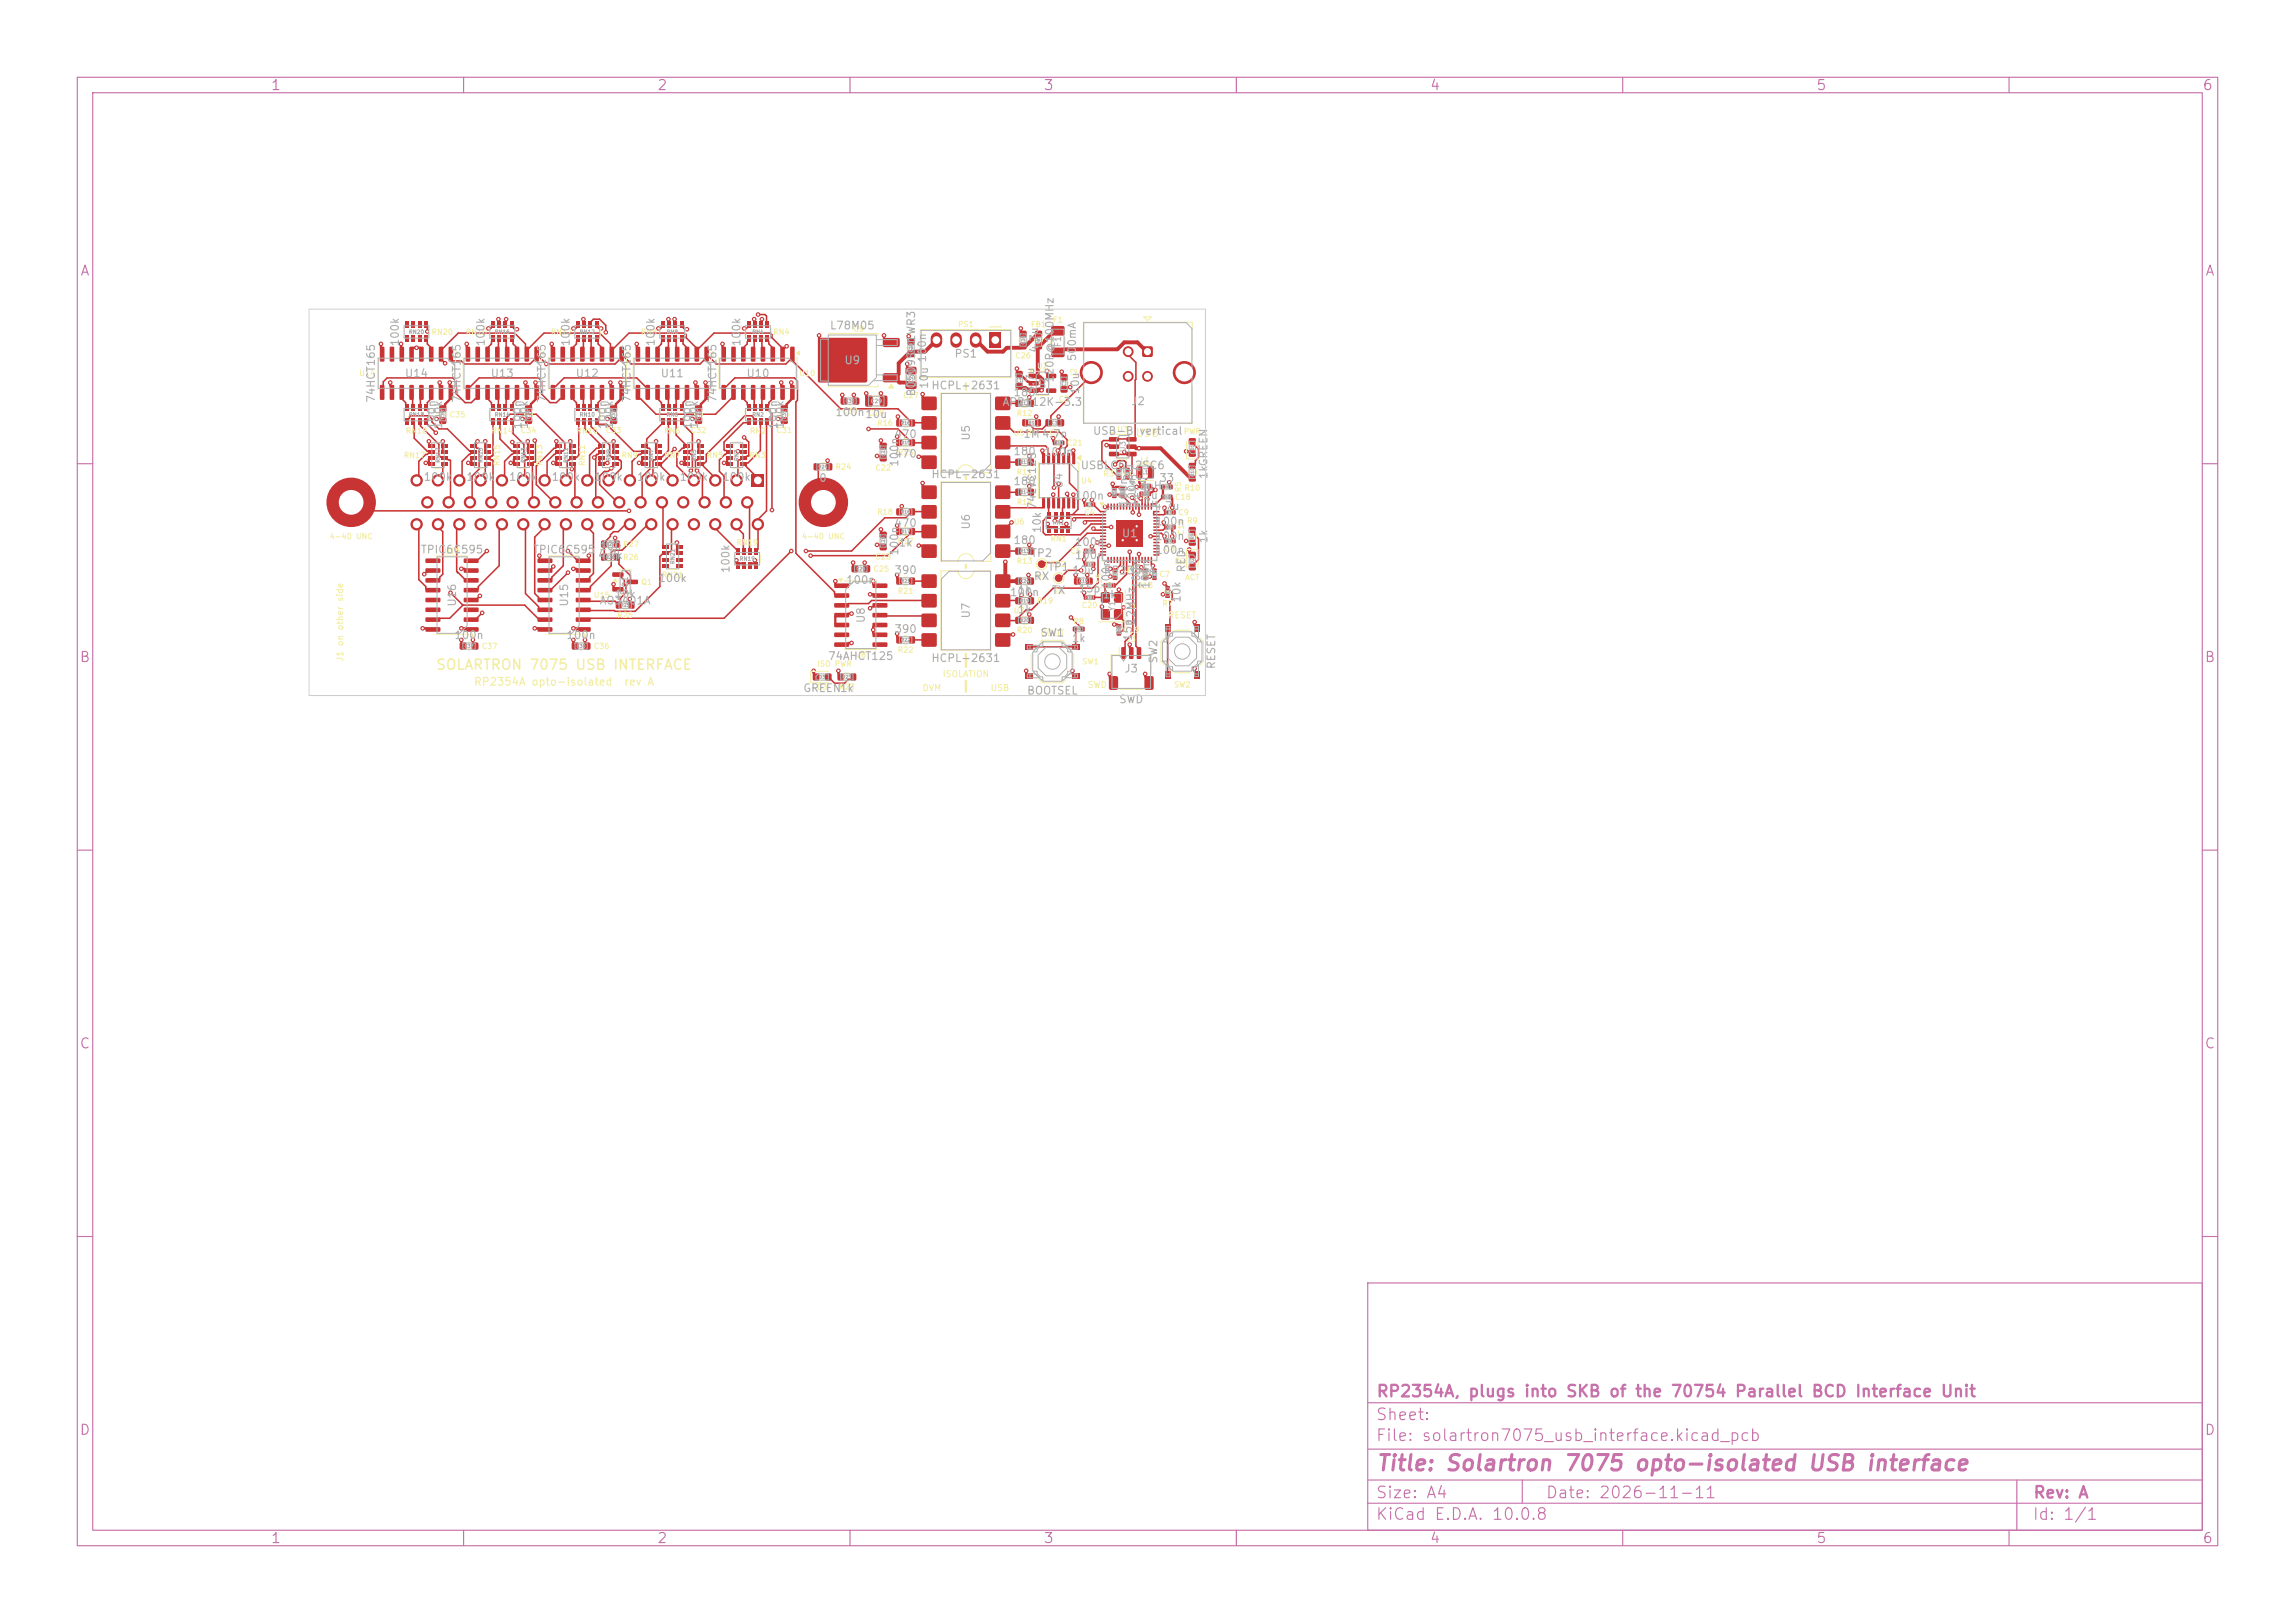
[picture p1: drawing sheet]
<svg xmlns="http://www.w3.org/2000/svg" width="297mm" height="210mm" viewBox="0 0 297 210" stroke-linecap="round" stroke-linejoin="round" font-family="sans-serif">
<defs><g id="words">
<text font-size="2" fill="#c872ab" x="178" y="190.8">Title: Solartron 7075 opto-isolated USB interface</text>
<g font-size="1.5" fill="#c872ab">
<text x="178" y="184.1">Sheet:</text>
<text x="178" y="181.1">RP2354A, plugs into SKB of the 70754 Parallel BCD Interface Unit</text>
<text x="178" y="186.8">File: solartron7075_usb_interface.kicad_pcb</text>
<text x="178" y="197">KiCad E.D.A. 10.0.8</text>
<text x="178" y="194.2">Size: A4</text>
<text x="200" y="194.2">Date: 2026-11-11</text>
<text x="263" y="197">Id: 1/1</text>
<text x="263" y="194.2">Rev: A</text>
</g>
<g font-size="1.3" fill="#c872ab">
<text x="35" y="12">1</text>
<text x="85" y="12">2</text>
<text x="135" y="12">3</text>
<text x="185" y="12">4</text>
<text x="235" y="12">5</text>
<text x="285" y="12">6</text>
<text x="10.3" y="36">A</text>
<text x="285.3" y="36">A</text>
<text x="10.2" y="86">B</text>
<text x="285.2" y="86">B</text>
<text x="10.2" y="136">C</text>
<text x="285.2" y="136">C</text>
<text x="10.2" y="186">D</text>
<text x="285.2" y="186">D</text>
<text x="35" y="200">1</text>
<text x="85" y="200">2</text>
<text x="135" y="200">3</text>
<text x="185" y="200">4</text>
<text x="235" y="200">5</text>
<text x="285" y="200">6</text>
</g>
<text font-size="1.3" fill="#f2eda1" x="56.3" y="87">SOLARTRON 7075 USB INTERFACE</text>
<g font-size="1" fill="#afafaf">
<text x="51.9" y="44.9" transform="rotate(-90 51.9 44.9)">100k</text>
<text x="63" y="44.9" transform="rotate(-90 63 44.9)">100k</text>
<text x="74" y="44.9" transform="rotate(-90 74 44.9)">100k</text>
<text x="85" y="44.9" transform="rotate(-90 85 44.9)">100k</text>
<text x="96.1" y="44.9" transform="rotate(-90 96.1 44.9)">100k</text>
<text x="107.3" y="42.9">L78M05</text>
<text x="109.2" y="47.4">U9</text>
<text x="123.4" y="46.5">PS1</text>
<text x="134.6" y="45.7" transform="rotate(-90 134.6 45.7)">4.7u</text>
<text x="139.5" y="46.8" transform="rotate(-90 139.5 46.8)">500mA</text>
<text x="48.8" y="52.2" transform="rotate(-90 48.8 52.2)">74HCT165</text>
<text x="52.3" y="49.1">U14</text>
<text x="59.9" y="52.2" transform="rotate(-90 59.9 52.2)">74HCT165</text>
<text x="63.4" y="49.1">U13</text>
<text x="70.9" y="52.2" transform="rotate(-90 70.9 52.2)">74HCT165</text>
<text x="74.4" y="49.1">U12</text>
<text x="81.9" y="52.2" transform="rotate(-90 81.9 52.2)">74HCT165</text>
<text x="85.4" y="49.1">U11</text>
<text x="93" y="52.2" transform="rotate(-90 93 52.2)">74HCT165</text>
<text x="96.5" y="49.1">U10</text>
<text x="118.7" y="51.4" transform="rotate(-90 118.7 51.4)">B0509S-1WR3</text>
<text x="120.3" y="50.4" transform="rotate(-90 120.3 50.4)">10u 100n</text>
<text x="120.4" y="50.6">HCPL-2631</text>
<text x="129.7" y="52.8">AP2112K-3.3</text>
<text x="131.1" y="51.5">180</text>
<text x="134.1" y="50.9" transform="rotate(-90 134.1 50.9)">4.7u</text>
<text x="136.6" y="49.6" transform="rotate(-90 136.6 49.6)">120R@100MHz</text>
<text x="139.9" y="51.1" transform="rotate(-90 139.9 51.1)">10u</text>
<text x="146.3" y="52.7">J2</text>
<text x="56.6" y="55.6" transform="rotate(-90 56.6 55.6)">100n</text>
<text x="57.5" y="55.6" transform="rotate(-90 57.5 55.6)">100k</text>
<text x="67.7" y="55.6" transform="rotate(-90 67.7 55.6)">100n</text>
<text x="68.6" y="55.6" transform="rotate(-90 68.6 55.6)">100k</text>
<text x="78.7" y="55.6" transform="rotate(-90 78.7 55.6)">100n</text>
<text x="79.6" y="55.6" transform="rotate(-90 79.6 55.6)">100k</text>
<text x="89.7" y="55.6" transform="rotate(-90 89.7 55.6)">100n</text>
<text x="90.6" y="55.6" transform="rotate(-90 90.6 55.6)">100k</text>
<text x="100.8" y="55.6" transform="rotate(-90 100.8 55.6)">100n</text>
<text x="101.7" y="55.6" transform="rotate(-90 101.7 55.6)">100k</text>
<text x="108" y="54.1">100n</text>
<text x="111.9" y="54.3">10u</text>
<text x="115.7" y="56.9">470</text>
<text x="115.7" y="59.5">470</text>
<text x="125.8" y="57.1" transform="rotate(-90 125.8 57.1)">U5</text>
<text x="131.1" y="59.1">180</text>
<text x="132.4" y="56.9">1M4.7n</text>
<text x="135" y="59.2">100n</text>
<text x="141.4" y="56.5">USB-B</text>
<text x="147.4" y="56.5">vertical</text>
<text x="54.7" y="62.5">100k</text>
<text x="60.3" y="62.5">100k</text>
<text x="65.8" y="62.5">100k</text>
<text x="71.3" y="62.5">100k</text>
<text x="76.8" y="62.5">100k</text>
<text x="82.3" y="62.5">100k</text>
<text x="87.9" y="62.5">100k</text>
<text x="93.4" y="62.5">100k</text>
<text x="105.9" y="62.6">0</text>
<text x="116.5" y="60.5" transform="rotate(-90 116.5 60.5)">100n</text>
<text x="120.4" y="62.1">HCPL-2631</text>
<text x="131.1" y="63">180</text>
<text x="137.8" y="63.3" transform="rotate(-90 137.8 63.3)">U4</text>
<text x="139" y="64.9">100n</text>
<text x="139.8" y="61">USBLC6-2SC6</text>
<text x="145.9" y="63.6">3.3uH</text>
<text x="146.1" y="65.7" transform="rotate(-90 146.1 65.7)">100n</text>
<text x="146.5" y="65.8">4.7u</text>
<text x="146.5" y="64.8">4.7u</text>
<text x="146.7" y="62.4" transform="rotate(-90 146.7 62.4)">27</text>
<text x="147.2" y="65.7" transform="rotate(-90 147.2 65.7)">100n</text>
<text x="147.8" y="62.4" transform="rotate(-90 147.8 62.4)">27</text>
<text x="149.9" y="62.6">33</text>
<text x="156.5" y="62.1" transform="rotate(-90 156.5 62.1)">1kGREEN</text>
<text x="54.4" y="71.9">TPIC6C595</text>
<text x="68.9" y="71.9">TPIC6C595</text>
<text x="77.5" y="71.4">100</text>
<text x="115.7" y="68.4">470</text>
<text x="116.2" y="71">1k</text>
<text x="116.5" y="72" transform="rotate(-90 116.5 72)">100n</text>
<text x="125.8" y="68.6" transform="rotate(-90 125.8 68.6)">U6</text>
<text x="131.1" y="70.6">180</text>
<text x="134.3" y="66" transform="rotate(-90 134.3 66)">74LVC125</text>
<text x="135" y="69.1" transform="rotate(-90 135 69.1)">10k</text>
<text x="139" y="70.9">100n</text>
<text x="145.1" y="69.8">U1</text>
<text x="149.3" y="66.2">4.7u</text>
<text x="149.4" y="71.9">100n</text>
<text x="149.4" y="68.2">100n</text>
<text x="149.4" y="70.1">100n</text>
<text x="156.5" y="70.4" transform="rotate(-90 156.5 70.4)">1k</text>
<text x="77.3" y="72.6">4.7k</text>
<text x="79.4" y="77.6">10k</text>
<text x="85.1" y="75.6">100k</text>
<text x="94.7" y="74.2" transform="rotate(-90 94.7 74.2)">100k</text>
<text x="109.4" y="75.8">100n</text>
<text x="115.7" y="74.5">390</text>
<text x="130.6" y="77.4">100n</text>
<text x="131.6" y="77.1">1k</text>
<text x="133.3" y="72.3">TP2</text>
<text x="133.7" y="75.3">RX</text>
<text x="135.5" y="74.1">TP1</text>
<text x="136" y="77.1">TX</text>
<text x="138.7" y="74.5">10u</text>
<text x="139" y="72.6">100n</text>
<text x="139.5" y="76.9">15p</text>
<text x="142.6" y="77.7">1k</text>
<text x="142.8" y="74.6">RP2354A</text>
<text x="143.9" y="76.3" transform="rotate(-90 143.9 76.3)">100n</text>
<text x="147.8" y="76.3" transform="rotate(-90 147.8 76.3)">100n</text>
<text x="149" y="76.3" transform="rotate(-90 149 76.3)">100n</text>
<text x="153.6" y="74.2" transform="rotate(-90 153.6 74.2)">RED</text>
<text x="58.7" y="82.9">100n</text>
<text x="59.3" y="78.6" transform="rotate(-90 59.3 78.6)">U16</text>
<text x="73.2" y="82.9">100n</text>
<text x="73.8" y="78.6" transform="rotate(-90 73.8 78.6)">U15</text>
<text x="77.5" y="78.5">AO3401A</text>
<text x="112.2" y="80.7" transform="rotate(-90 112.2 80.7)">U8</text>
<text x="115.7" y="82.1">390</text>
<text x="125.8" y="80.1" transform="rotate(-90 125.8 80.1)">U7</text>
<text x="131.6" y="79.6">1k</text>
<text x="134.6" y="82.6">SW1</text>
<text x="138.6" y="83.3">1k</text>
<text x="146.7" y="83" transform="rotate(-90 146.7 83)">15p</text>
<text x="147.1" y="81" transform="rotate(-90 147.1 81)">12MHz</text>
<text x="153" y="78.1" transform="rotate(-90 153 78.1)">10k</text>
<text x="103.9" y="89.8">GREEN1k</text>
<text x="107.1" y="85.6">74AHCT125</text>
<text x="120.4" y="85.9">HCPL-2631</text>
<text x="145.4" y="87.3">J3</text>
<text x="150" y="85.9" transform="rotate(-90 150 85.9)">SW2</text>
<text x="157.5" y="86.7" transform="rotate(-90 157.5 86.7)">RESET</text>
<text x="132.8" y="90.1">BOOTSEL</text>
<text x="144.8" y="91.2">SWD</text>
</g>
<g font-size="1" fill="#f2eda1">
<text x="146.9" y="56.8">USB</text>
<text x="61.3" y="89">RP2354A opto-isolated</text>
<text x="80.7" y="89">rev A</text>
</g>
<g font-size=".8" fill="#afafaf">
<text x="137.5" y="45" transform="rotate(-90 137.5 45)">F1</text>
<text x="144.5" y="79.2" transform="rotate(-90 144.5 79.2)">Y1</text>
</g>
<g font-size=".8" fill="#f2eda1">
<text x="134.6" y="82.5">BOOT</text>
<text x="151.1" y="80.2">RESET</text>
<text x="44.6" y="85.7" transform="rotate(-90 44.6 85.7)">J1 on other side</text>
<text x="119.3" y="89.6">DVM</text>
<text x="121.9" y="87.8">ISOLATION</text>
<text x="128.1" y="89.6">USB</text>
<text x="140.7" y="89.2">SWD</text>
</g>
<g font-size=".7" fill="#f2eda1">
<text x="136.2" y="41.9">F1</text>
<text x="55.8" y="43.5">RN20</text>
<text x="60.2" y="43.5">RN16</text>
<text x="71.2" y="43.5">RN12</text>
<text x="82.9" y="43.5">RN8</text>
<text x="100" y="43.5">RN4</text>
<text x="110.4" y="43.1">U9</text>
<text x="123.9" y="42.5">PS1</text>
<text x="131.3" y="46.6">C26</text>
<text x="133.3" y="42.5">FB1</text>
<text x="134.1" y="47.9">U2</text>
<text x="46.4" y="48.8">U14</text>
<text x="103.4" y="48.8">U10</text>
<text x="108.9" y="53.7">C30</text>
<text x="112.3" y="54">C29</text>
<text x="116.8" y="51.7">C27</text>
<text x="131.5" y="54">R12</text>
<text x="136.9" y="52.2">C3</text>
<text x="139.5" y="48.9" transform="rotate(-90 139.5 48.9)">J2</text>
<text x="52.2" y="59.4">RN17</text>
<text x="52.4" y="56.3">RN18</text>
<text x="58.1" y="54.2">C35</text>
<text x="63.5" y="56.3">RN14</text>
<text x="67.3" y="56.2">C34</text>
<text x="74.5" y="56.3">RN10</text>
<text x="78.3" y="56.2">C33</text>
<text x="80.4" y="59.4">RN9</text>
<text x="85.9" y="56.3">RN6</text>
<text x="85.9" y="59.4">RN7</text>
<text x="89.3" y="56.2">C32</text>
<text x="91.4" y="59.4">RN5</text>
<text x="96.9" y="59.4">RN3</text>
<text x="97" y="56.3">RN2</text>
<text x="100.4" y="56.2">C31</text>
<text x="113.5" y="55.3">R16</text>
<text x="116.1" y="59.1">R15</text>
<text x="131.1" y="56.5">U5R1</text>
<text x="135.7" y="56.5">C1</text>
<text x="138" y="57.8">C21</text>
<text x="144.5" y="56.1">U3</text>
<text x="153.1" y="56.3">PWR</text>
<text x="64.8" y="60.4" transform="rotate(-90 64.8 60.4)">RN15</text>
<text x="70.3" y="60.4" transform="rotate(-90 70.3 60.4)">RN13</text>
<text x="75.9" y="60.4" transform="rotate(-90 75.9 60.4)">RN11</text>
<text x="108.1" y="60.9">R24</text>
<text x="113.2" y="61.1">C22</text>
<text x="131.5" y="65.5">R14</text>
<text x="131.5" y="61.6">R11</text>
<text x="139.8" y="62.7">U4</text>
<text x="142.7" y="61.8">R3</text>
<text x="147.5" y="60">L1</text>
<text x="152" y="64.8">C18</text>
<text x="153" y="63.8" transform="rotate(-90 153 63.8)">R5</text>
<text x="153.2" y="63.7">R10</text>
<text x="42.6" y="69.9">4-40 UNC</text>
<text x="57.4" y="71.8">U16</text>
<text x="80.6" y="70.9">R27</text>
<text x="95.2" y="70.7">RN19</text>
<text x="103.7" y="69.9">4-40 UNC</text>
<text x="113.5" y="66.8">R18</text>
<text x="116.1" y="70.6">R17</text>
<text x="131.1" y="68">U6</text>
<text x="135.9" y="70.2">RN1</text>
<text x="138.5" y="71.8">C5</text>
<text x="140.2" y="66.8">C4</text>
<text x="150.6" y="71.5">C8</text>
<text x="152.4" y="66.8">C9</text>
<text x="153.4" y="69.3" transform="rotate(-90 153.4 69.3)">C14</text>
<text x="153.5" y="67.9">R9</text>
<text x="76.8" y="77.5">U15</text>
<text x="80.6" y="72.6">R26</text>
<text x="82.9" y="75.8">Q1</text>
<text x="85.6" y="74.9">RN21</text>
<text x="113" y="74.1">C25</text>
<text x="113.2" y="72.6">C23</text>
<text x="116.1" y="77">R21</text>
<text x="131.5" y="73.1">R13</text>
<text x="136" y="73.5">TP2</text>
<text x="142.8" y="76.3" transform="rotate(-90 142.8 76.3)">C15</text>
<text x="145.4" y="74.2">U1</text>
<text x="147.1" y="76.3">C13</text>
<text x="150" y="74.8">C7</text>
<text x="152" y="73.1">D2</text>
<text x="153.3" y="75.2">ACT</text>
<text x="79.8" y="80.1">R25</text>
<text x="131.1" y="79.5">U7</text>
<text x="131.5" y="82.1">R20</text>
<text x="134.2" y="78.3">R19</text>
<text x="138.8" y="80.9">R8</text>
<text x="139.9" y="78.8">C20</text>
<text x="145.7" y="83.2">J3</text>
<text x="145.8" y="78.9">Y1</text>
<text x="150.3" y="78.6">R7</text>
<text x="62.3" y="84.1">C37</text>
<text x="76.8" y="84.1">C36</text>
<text x="105.6" y="89.4">D3</text>
<text x="105.7" y="86.4">ISO PWR</text>
<text x="108.5" y="89.4">R23</text>
<text x="110.6" y="85.3">U8</text>
<text x="116.1" y="84.6">R22</text>
<text x="140" y="86.1">SW1</text>
<text x="151.9" y="89.1">SW2</text>
</g>
<g font-size=".7" fill="#afafaf">
<text x="135.4" y="50.4" transform="rotate(-90 135.4 50.4)">U2</text>
<text x="145.8" y="58.6" transform="rotate(-90 145.8 58.6)">U3</text>
<text x="81.4" y="76.1" transform="rotate(-90 81.4 76.1)">Q1</text>
</g>
<g font-size=".5" fill="#afafaf">
<text x="52.9" y="43.3">RN20</text>
<text x="64" y="43.3">RN16</text>
<text x="75" y="43.3">RN12</text>
<text x="86.2" y="43.3">RN8</text>
<text x="97.3" y="43.3">RN4</text>
<text x="112.6" y="52.3">C29</text>
<text x="118.3" y="49.7" transform="rotate(-90 118.3 49.7)">C27</text>
<text x="52.9" y="54">RN18</text>
<text x="57.1" y="59.9" transform="rotate(-90 57.1 59.9)">RN17</text>
<text x="62.6" y="59.9" transform="rotate(-90 62.6 59.9)">RN15</text>
<text x="64" y="54">RN14</text>
<text x="68.1" y="59.9" transform="rotate(-90 68.1 59.9)">RN13</text>
<text x="73.6" y="59.9" transform="rotate(-90 73.6 59.9)">RN11</text>
<text x="75" y="54">RN10</text>
<text x="79.1" y="59.7" transform="rotate(-90 79.1 59.7)">RN9</text>
<text x="84.7" y="59.7" transform="rotate(-90 84.7 59.7)">RN7</text>
<text x="86.2" y="54">RN6</text>
<text x="90.2" y="59.7" transform="rotate(-90 90.2 59.7)">RN5</text>
<text x="95.7" y="59.7" transform="rotate(-90 95.7 59.7)">RN3</text>
<text x="97.3" y="54">RN2</text>
<text x="147.7" y="61.5">L1</text>
<text x="136.2" y="68">RN1</text>
<text x="87.4" y="73" transform="rotate(-90 87.4 73)">RN21</text>
<text x="95.7" y="72.7">RN19</text>
</g>
<g font-size=".4" fill="#afafaf">
<text x="118.2" y="45.6" transform="rotate(-90 118.2 45.6)">C28</text>
<text x="132.7" y="44.6" transform="rotate(-90 132.7 44.6)">C26</text>
<text x="134.7" y="44.6" transform="rotate(-90 134.7 44.6)">FB1</text>
<text x="109.4" y="52.2">C30</text>
<text x="132" y="52.5">R12</text>
<text x="132.2" y="49.6" transform="rotate(-90 132.2 49.6)">C2</text>
<text x="138" y="50" transform="rotate(-90 138 50)">C3</text>
<text x="57.6" y="54.3" transform="rotate(-90 57.6 54.3)">C35</text>
<text x="68.7" y="54.3" transform="rotate(-90 68.7 54.3)">C34</text>
<text x="79.7" y="54.3" transform="rotate(-90 79.7 54.3)">C33</text>
<text x="90.7" y="54.3" transform="rotate(-90 90.7 54.3)">C32</text>
<text x="101.8" y="54.3" transform="rotate(-90 101.8 54.3)">C31</text>
<text x="114.6" y="59.1" transform="rotate(-90 114.6 59.1)">C22</text>
<text x="116.6" y="55">R16</text>
<text x="116.6" y="57.6">R15</text>
<text x="133.1" y="55">R1</text>
<text x="136.1" y="55">C1</text>
<text x="154.6" y="58.3" transform="rotate(-90 154.6 58.3)">D1</text>
<text x="105.9" y="60.7">R24</text>
<text x="132" y="64">R14</text>
<text x="132" y="60.1">R11</text>
<text x="154.6" y="61.7" transform="rotate(-90 154.6 61.7)">R10</text>
<text x="78.4" y="70.7">R27</text>
<text x="114.6" y="70.6" transform="rotate(-90 114.6 70.6)">C23</text>
<text x="116.6" y="69.1">R17</text>
<text x="116.6" y="66.5">R18</text>
<text x="132" y="71.6">R13</text>
<text x="154.6" y="69.8" transform="rotate(-90 154.6 69.8)">R9</text>
<text x="78.4" y="72.4">R26</text>
<text x="110.8" y="73.9">C25</text>
<text x="116.6" y="75.5">R21</text>
<text x="132" y="75.5">C24</text>
<text x="139.6" y="75.5">C15</text>
<text x="154.6" y="73" transform="rotate(-90 154.6 73)">D2</text>
<text x="60.1" y="83.9">C37</text>
<text x="74.6" y="83.9">C36</text>
<text x="80.3" y="78.6">R25</text>
<text x="116.6" y="83.1">R22</text>
<text x="132" y="80.6">R20</text>
<text x="132" y="78">R19</text>
<text x="106" y="87.9">D3</text>
<text x="109" y="87.9">R23</text>
</g>
<g font-size=".3" fill="#afafaf">
<text x="136.6" y="57.5">C21</text>
<text x="140.7" y="65.5">C4</text>
<text x="144.4" y="64.1" transform="rotate(-90 144.4 64.1)">C11</text>
<text x="145" y="61.6" transform="rotate(-90 145 61.6)">R3</text>
<text x="145.5" y="64.1" transform="rotate(-90 145.5 64.1)">C10</text>
<text x="146.1" y="61.6" transform="rotate(-90 146.1 61.6)">R2</text>
<text x="147.8" y="64.1">C16</text>
<text x="147.8" y="63.1">C17</text>
<text x="150.6" y="64.5">C18</text>
<text x="150.7" y="63.2">R5</text>
<text x="140.7" y="71.5">C5</text>
<text x="151" y="68.4">C14</text>
<text x="151.1" y="70.2">C8</text>
<text x="151.1" y="66.5">C9</text>
<text x="140.6" y="73.2">C12</text>
<text x="140.6" y="77.5">C20</text>
<text x="143.3" y="75.9">R6</text>
<text x="144.5" y="74.6" transform="rotate(-90 144.5 74.6)">C6</text>
<text x="148.4" y="74.7" transform="rotate(-90 148.4 74.7)">C13</text>
<text x="149.6" y="74.6" transform="rotate(-90 149.6 74.6)">C7</text>
<text x="151.3" y="76.9" transform="rotate(-90 151.3 76.9)">R7</text>
<text x="139.3" y="81.6">R8</text>
<text x="145" y="81.9" transform="rotate(-90 145 81.9)">C19</text>
</g>
</g></defs>
<g fill="none" stroke="#c872ab" stroke-width=".15">
<path d="M10 10h277v190h-277zM12 12h273v186h-273zM60 10v2M110 10v2M160 10v2M210 10v2M260 10v2M10 60h2M285 60h2M10 110h2M285 110h2M10 160h2"/>
<path d="M177 166h108v32h-108zM285 160h2M60 198v2M110 198v2M160 198v2M177 194.5h108M177 191.5h108M177 187.5h108M177 181.5h108M197 191.5v3M210 198v2M260 198v2"/>
<path d="M261 191.5v6.5"/>
</g>
<g fill="#c83434">
<path d="M79.5 71.7h.7v.8h-.7z"/>
<path d="M77.8 71.7h.7v.8h-.7z"/>
<path d="M116 54.3h.7v.8h-.7z"/>
<path d="M117.7 54.3h.7v.8h-.7z"/>
<path d="M149.1 73.6h.6v.5h-.6z"/>
<path d="M149.1 74.5h.6v.5h-.6z"/>
<path d="M134 44.4h.8v.8h-.8z"/>
<path d="M134 42.8h.8v.8h-.8z"/>
<path d="M74.6 54.2h.4v.8h-.4z"/>
<path d="M75.4 54.2h.4v.8h-.4z"/>
<path d="M76.2 54.2h.4v.8h-.4z"/>
<path d="M76.9 54.2h.6v.8h-.6z"/>
<path d="M76.9 52.4h.6v.8h-.6z"/>
<path d="M76.2 52.4h.4v.8h-.4z"/>
<path d="M75.4 52.4h.4v.8h-.4z"/>
<path d="M74.6 52.4h.4v.8h-.4z"/>
<path d="M69.2 44.9h.4h.1v1.8v.1h-.4l-.1-.1z"/>
<path d="M67.9 44.9h.4h.2v1.8l-.1 .1h-.4l-.1-.1z"/>
<path d="M66.6 44.9h.5h.1v1.8l-.1 .1h-.3l-.2-.1z"/>
<path d="M65.4 44.9h.4h.1v1.8l-.1 .1h-.3l-.2-.1z"/>
<path d="M64.1 44.9h.4h.2v1.8l-.1 .1h-.4l-.1-.1z"/>
<path d="M62.8 44.9h.4h.2v1.8l-.1 .1h-.4l-.1-.1z"/>
<path d="M61.6 44.9h.4h.1v1.8l-.1 .1h-.3l-.2-.1z"/>
<path d="M60.3 44.9h.4h.1l.1 1.8-.1 .1h-.4l-.1-.1z"/>
<path d="M60.3 49.8h.4l.1 .1 .1 1.7-.1 .1-.4 .1-.1-.1z"/>
<path d="M61.6 49.8h.4l.1 .1v1.7l-.1 .1-.3 .1-.2-.1z"/>
<path d="M62.8 49.8h.4l.2 .1v1.7l-.1 .1-.4 .1-.1-.1z"/>
<path d="M64.1 49.8h.4l.2 .1v1.7l-.1 .1-.4 .1-.1-.1z"/>
<path d="M65.4 49.8h.4l.1 .1v1.7l-.1 .1-.3 .1-.2-.1z"/>
<path d="M66.6 49.8h.5l.1 .1v1.7l-.1 .1-.3 .1-.2-.1z"/>
<path d="M67.9 49.8h.4l.2 .1v1.7l-.1 .1-.4 .1-.1-.1z"/>
<path d="M69.2 49.8h.4l.1 .1v1.7v.1l-.4 .1-.1-.1z"/>
<path d="M113.9 70.4l.1-.1 .7 .1 .1 .2-.1 .6h-.2h-.6l-.1-.2z"/>
<path d="M113.9 68.8h.1h.7l.1 .2-.1 .6-.2 .1-.6-.1-.1-.1z"/>
<path d="M116 68.4h.7v.8h-.7z"/>
<path d="M117.7 68.4h.7v.8h-.7z"/>
<path d="M147.5 63.6h.5v.6h-.5z"/>
<path d="M148.4 63.6h.5v.6h-.5z"/>
<path d="M150.7 86.8h.8v1h-.8z"/>
<path d="M150.7 80.8h.8v1h-.8z"/>
<path d="M154.5 86.8h.7v1h-.7z"/>
<path d="M154.5 80.8h.7v1h-.7z"/>
<path d="M88.5 57.5h.8v.5h-.8z"/>
<path d="M88.5 58.3h.8v.4h-.8z"/>
<path d="M88.5 59.1h.8v.4h-.8z"/>
<path d="M88.5 59.9h.8v.5h-.8z"/>
<path d="M90.3 59.9h.8v.5h-.8z"/>
<path d="M90.3 59.1h.8v.4h-.8z"/>
<path d="M90.3 58.3h.8v.4h-.8z"/>
<path d="M90.3 57.5h.8v.5h-.8z"/>
<path d="M116 65.8h.7v.8h-.7z"/>
<path d="M117.7 65.8h.7v.8h-.7z"/>
<path d="M52.4 54.2h.5v.8h-.5z"/>
<path d="M53.3 54.2h.4v.8h-.4z"/>
<path d="M54.1 54.2h.4v.8h-.4z"/>
<path d="M54.8 54.2h.5v.8h-.5z"/>
<path d="M54.8 52.4h.5v.8h-.5z"/>
<path d="M54.1 52.4h.4v.8h-.4z"/>
<path d="M53.3 52.4h.4v.8h-.4z"/>
<path d="M52.4 52.4h.5v.8h-.5z"/>
<path d="M150.7 69.7h.5v.6h-.5z"/>
<path d="M151.6 69.7h.5v.6h-.5z"/>
<path d="M153.9 58.3h.8v.8h-.8z"/>
<path d="M153.9 56.7h.8v.8h-.8z"/>
<path d="M153.9 71.4h.8v.8h-.8z"/>
<path d="M153.9 73h.8v.8h-.8z"/>
<path d="M144.2 78.9l.2-.1 .9 .1v.2v1l-.2 .1-.9-.1-.1-.1z"/>
<path d="M144.2 76.7l.2-.1 .9 .1v.2v1l-.2 .1-.9-.1-.1-.1z"/>
<path d="M142.5 76.7l.2-.1 .9 .1v.2v1l-.2 .1-.9-.1-.1-.1z"/>
<path d="M142.5 78.9l.2-.1 .9 .1v.2v1l-.2 .1-.9-.1-.1-.1z"/>
<path d="M77.8 70h.7v.8h-.7z"/>
<path d="M79.5 70h.7v.8h-.7z"/>
<path d="M133.1 51.8h.7v.8h-.7z"/>
<path d="M131.4 51.8h.7v.8h-.7z"/>
<path d="M110.2 73.2l.2-.1 .6 .1 .1 .2-.1 .6-.2 .1-.6-.1v-.1z"/>
<path d="M111.8 73.2l.2-.1 .6 .1v.2v.6l-.2 .1-.6-.1-.1-.1z"/>
<path d="M75.6 83.2l.1-.1 .7 .1v.2v.6l-.2 .1-.6-.1-.1-.1z"/>
<path d="M74 83.2l.2-.1 .6 .1 .1 .2-.1 .6-.2 .1-.6-.1v-.1z"/>
<path d="M65.9 41.7h.6v.8h-.6z"/>
<path d="M65.2 41.7h.4v.8h-.4z"/>
<path d="M64.4 41.7h.4v.8h-.4z"/>
<path d="M63.6 41.7h.4v.8h-.4z"/>
<path d="M63.6 43.5h.4v.8h-.4z"/>
<path d="M64.4 43.5h.4v.8h-.4z"/>
<path d="M65.2 43.5h.4v.8h-.4z"/>
<path d="M65.9 43.5h.6v.8h-.6z"/>
<path d="M133.1 63.3h.7v.8h-.7z"/>
<path d="M131.4 63.3h.7v.8h-.7z"/>
<path d="M117.2 49.4h.2h1.1l.1 .2v.6l-.2 .2-1.1-.1-.1-.2z"/>
<path d="M117.2 47.5h.2h1.1l.1 .2v.6l-.2 .2-1.1-.1-.1-.2z"/>
<path d="M77.5 57.5h.8v.5h-.8z"/>
<path d="M77.5 58.3h.8v.4h-.8z"/>
<path d="M77.5 59.1h.8v.4h-.8z"/>
<path d="M77.5 59.9h.8v.5h-.8z"/>
<path d="M79.3 59.9h.8v.5h-.8z"/>
<path d="M79.3 59.1h.8v.4h-.8z"/>
<path d="M79.3 58.3h.8v.4h-.8z"/>
<path d="M79.3 57.5h.8v.5h-.8z"/>
<path d="M132 44.4l.1-.1 .7 .1 .1 .2-.1 .6h-.2h-.6l-.1-.2z"/>
<path d="M132 42.8h.1h.7l.1 .2-.1 .6-.2 .1-.6-.1-.1-.1z"/>
<path d="M119.3 74.4l.2-.1h1.5l.2 .1v.2v1.4l-.2 .1h-1.5l-.2-.1-.1-.2z"/>
<path d="M119.3 76.9l.2-.1h1.5l.2 .1v.2v1.4l-.2 .1h-1.5l-.2-.1-.1-.1z"/>
<path d="M119.3 79.5l.2-.1h1.5l.2 .1v.1v1.5l-.2 .1h-1.5l-.2-.1-.1-.2z"/>
<path d="M119.3 82l.2-.1h1.5l.2 .1v.2v1.4l-.2 .1h-1.5l-.2-.1-.1-.1z"/>
<path d="M128.8 82l.2-.1h1.5l.2 .1 .1 1.5-.1 .1-.2 .1h-1.5l-.2-.1v-.1z"/>
<path d="M128.8 79.5l.2-.1h1.5l.2 .1 .1 1.4-.1 .2-.2 .1h-1.5l-.2-.1v-.2z"/>
<path d="M128.8 76.9l.2-.1h1.5l.2 .1 .1 1.5-.1 .1-.2 .1h-1.5l-.2-.1v-.1z"/>
<path d="M128.8 74.4l.2-.1h1.5l.2 .1 .1 1.4-.1 .2-.2 .1h-1.5l-.2-.1v-.2z"/>
<path d="M145.1 83.8l.4-.1 .2 .1v1.3l-.1 .2h-.4l-.1-.1z"/>
<path d="M146.1 83.8l.5-.1 .1 .1v1.3l-.1 .2h-.4l-.1-.1z"/>
<path d="M147.1 83.8l.4-.1 .2 .1v1.3l-.1 .2h-.4l-.1-.1z"/>
<path d="M143.6 87.5h.8l.3 .1v1.4l-.2 .3h-.8l-.2-.2v-1.4z"/>
<path d="M148.2 87.5h.8l.3 .1v1.4l-.2 .3h-.8l-.2-.2v-1.4z"/>
<path d="M138.8 58.6l.3 .1v1.4l-.3-.1z"/>
<path d="M138.1 58.6l.4 .1-.1 1.4-.3-.1z"/>
<path d="M137.5 58.6l.3 .1v1.4l-.3-.1z"/>
<path d="M136.8 58.6l.4 .1-.1 1.4-.3-.1z"/>
<path d="M136.2 58.6l.3 .1v1.4l-.3-.1z"/>
<path d="M135.5 58.6l.4 .1-.1 1.4-.3-.1z"/>
<path d="M134.9 58.6l.3 .1v1.4l-.3-.1z"/>
<path d="M134.9 64.4h.3v1.4l-.3-.1z"/>
<path d="M135.5 64.4h.4l-.1 1.4-.3-.1z"/>
<path d="M136.2 64.4h.3v1.4l-.3-.1z"/>
<path d="M136.8 64.4h.4l-.1 1.4-.3-.1z"/>
<path d="M137.5 64.4h.3v1.4l-.3-.1z"/>
<path d="M138.1 64.4h.4l-.1 1.4-.3-.1z"/>
<path d="M138.8 64.4h.3v1.4l-.3-.1z"/>
<path d="M147.9 44.9l.1-.1 1.1 .1 .1 .2-.1 1-.2 .1-1-.1-.1-.1z"/>
<path d="M140.6 74.8l.1-.1 .7 .1v.2v.6l-.2 .1-.6-.1-.1-.1z"/>
<path d="M139 74.8l.2-.1 .6 .1 .1 .2-.1 .6-.1 .1-.7-.1v-.1z"/>
<path d="M83 57.5h.8v.5h-.8z"/>
<path d="M83 58.3h.8v.4h-.8z"/>
<path d="M83 59.1h.8v.4h-.8z"/>
<path d="M83 59.9h.8v.5h-.8z"/>
<path d="M84.8 59.9h.8v.5h-.8z"/>
<path d="M84.8 59.1h.8v.4h-.8z"/>
<path d="M84.8 58.3h.8v.4h-.8z"/>
<path d="M84.8 57.5h.8v.5h-.8z"/>
<path d="M68 52.5l.1-.1 .7 .1 .1 .2-.1 .6h-.2h-.6l-.1-.2z"/>
<path d="M68 54h.1h.7l.1 .2-.1 .6-.2 .1-.6-.1-.1-.1z"/>
<path d="M63.6 54.2h.4v.8h-.4z"/>
<path d="M64.4 54.2h.4v.8h-.4z"/>
<path d="M65.2 54.2h.4v.8h-.4z"/>
<path d="M65.9 54.2h.6v.8h-.6z"/>
<path d="M65.9 52.4h.6v.8h-.6z"/>
<path d="M65.2 52.4h.4v.8h-.4z"/>
<path d="M64.4 52.4h.4v.8h-.4z"/>
<path d="M63.6 52.4h.4v.8h-.4z"/>
<path d="M136.3 57h.5v.6h-.5z"/>
<path d="M137.2 57h.5v.6h-.5z"/>
<path d="M105.3 60h.7v.8h-.7z"/>
<path d="M107 60h.7v.8h-.7z"/>
<path d="M85.7 70.6h.8v.5h-.8z"/>
<path d="M85.7 71.4h.8v.4h-.8z"/>
<path d="M85.7 72.2h.8v.4h-.8z"/>
<path d="M85.7 73h.8v.5h-.8z"/>
<path d="M87.5 73h.8v.5h-.8z"/>
<path d="M87.5 72.2h.8v.4h-.8z"/>
<path d="M87.5 71.4h.8v.4h-.8z"/>
<path d="M87.5 70.6h.8v.5h-.8z"/>
<path d="M80.2 44.9h.4h.1v1.8v.1h-.4l-.1-.1z"/>
<path d="M78.9 44.9h.4h.2v1.8l-.1 .1h-.4l-.1-.1z"/>
<path d="M77.6 44.9h.5h.1v1.8l-.1 .1h-.3l-.2-.1z"/>
<path d="M76.4 44.9h.4h.1v1.8l-.1 .1h-.3l-.2-.1z"/>
<path d="M75.1 44.9h.4h.2v1.8l-.1 .1h-.4l-.1-.1z"/>
<path d="M73.8 44.9h.4h.2v1.8l-.1 .1h-.4l-.1-.1z"/>
<path d="M72.6 44.9h.4h.1v1.8l-.1 .1h-.3l-.2-.1z"/>
<path d="M71.3 44.9h.4h.1l.1 1.8-.1 .1h-.4l-.1-.1z"/>
<path d="M71.3 49.8h.4l.1 .1 .1 1.7-.1 .1-.4 .1-.1-.1z"/>
<path d="M72.6 49.8h.4l.1 .1v1.7l-.1 .1-.3 .1-.2-.1z"/>
<path d="M73.8 49.8h.4l.2 .1v1.7l-.1 .1-.4 .1-.1-.1z"/>
<path d="M75.1 49.8h.4l.2 .1v1.7l-.1 .1-.4 .1-.1-.1z"/>
<path d="M76.4 49.8h.4l.1 .1v1.7l-.1 .1-.3 .1-.2-.1z"/>
<path d="M77.6 49.8h.5l.1 .1v1.7l-.1 .1-.3 .1-.2-.1z"/>
<path d="M78.9 49.8h.4l.2 .1v1.7l-.1 .1-.4 .1-.1-.1z"/>
<path d="M80.2 49.8h.4l.1 .1v1.7v.1l-.4 .1-.1-.1z"/>
<path d="M61.1 83.2l.2-.1 .6 .1v.2v.6l-.2 .1-.6-.1-.1-.1z"/>
<path d="M59.5 83.2l.2-.1 .6 .1 .1 .2-.1 .6-.2 .1-.6-.1v-.1z"/>
<path d="M74.5 81.2h1.9l.1 .1-.1 .4h-.1h-1.7l-.1-.1z"/>
<path d="M74.5 79.9h1.9l.1 .1-.1 .4-.1 .1h-1.7l-.1-.2z"/>
<path d="M74.5 78.6h1.9l.1 .2-.1 .3-.1 .1h-1.7l-.1-.1z"/>
<path d="M74.5 77.4l1.9-.1 .1 .2-.1 .3-.1 .1h-1.7l-.1-.1z"/>
<path d="M74.5 76.1h1.9l.1 .1-.1 .4-.1 .1h-1.7l-.1-.2z"/>
<path d="M74.5 74.8h1.9l.1 .1-.1 .4-.1 .1h-1.7l-.1-.2z"/>
<path d="M74.5 73.6l1.9-.1 .1 .2-.1 .3-.1 .1h-1.7l-.1-.1z"/>
<path d="M74.5 72.3h1.9l.1 .1-.1 .4-.1 .1-1.7-.1-.1-.1z"/>
<path d="M69.6 72.3h1.8l.1 .1v.4l-.2 .1-1.7-.1v-.1z"/>
<path d="M69.6 73.6l1.8-.1 .1 .2v.3l-.2 .1h-1.7v-.1z"/>
<path d="M69.6 74.8h1.8l.1 .1v.4l-.2 .1h-1.7v-.2z"/>
<path d="M69.6 76.1h1.8l.1 .1v.4l-.2 .1h-1.7v-.2z"/>
<path d="M69.6 77.4l1.8-.1 .1 .2v.3l-.2 .1h-1.7v-.1z"/>
<path d="M69.6 78.6h1.8l.1 .2v.3l-.2 .1h-1.7v-.1z"/>
<path d="M69.6 79.9h1.8l.1 .1v.4l-.2 .1h-1.7v-.2z"/>
<path d="M69.6 81.2h1.8l.1 .1v.4h-.2h-1.7v-.1z"/>
<path d="M60 81.2h1.9v.1v.4h-.1h-1.7l-.1-.1z"/>
<path d="M60 79.9h1.9v.1v.4l-.1 .1h-1.7l-.1-.2z"/>
<path d="M60 78.6h1.9v.2v.3l-.1 .1h-1.7l-.1-.1z"/>
<path d="M60 77.4l1.9-.1v.2v.3l-.1 .1h-1.7l-.1-.1z"/>
<path d="M60 76.1h1.9v.1v.4l-.1 .1h-1.7l-.1-.2z"/>
<path d="M60 74.8h1.9v.1v.4l-.1 .1h-1.7l-.1-.2z"/>
<path d="M60 73.6l1.9-.1v.2v.3l-.1 .1h-1.7l-.1-.1z"/>
<path d="M60 72.3h1.9v.1v.4l-.1 .1-1.7-.1-.1-.1z"/>
<path d="M55.1 72.3h1.8l.1 .1v.4l-.1 .1-1.8-.1-.1-.1z"/>
<path d="M55.1 73.6l1.8-.1 .1 .2v.3l-.1 .1h-1.8l-.1-.1z"/>
<path d="M55.1 74.8h1.8l.1 .1v.4l-.1 .1h-1.8l-.1-.2z"/>
<path d="M55.1 76.1h1.8l.1 .1v.4l-.1 .1h-1.8l-.1-.2z"/>
<path d="M55.1 77.4l1.8-.1 .1 .2v.3l-.1 .1h-1.8l-.1-.1z"/>
<path d="M55.1 78.6h1.8l.1 .2v.3l-.1 .1h-1.8l-.1-.1z"/>
<path d="M55.1 79.9h1.8l.1 .1v.4l-.1 .1h-1.8l-.1-.2z"/>
<path d="M55.1 81.2h1.8l.1 .1v.4h-.1h-1.8l-.1-.1z"/>
<path d="M96.6 54.2h.5v.8h-.5z"/>
<path d="M97.5 54.2h.4v.8h-.4z"/>
<path d="M98.3 54.2h.4v.8h-.4z"/>
<path d="M99 54.2h.6v.8h-.6z"/>
<path d="M99 52.4h.6v.8h-.6z"/>
<path d="M98.3 52.4h.4v.8h-.4z"/>
<path d="M97.5 52.4h.4v.8h-.4z"/>
<path d="M96.6 52.4h.5v.8h-.5z"/>
<path d="M55.4 57.5h.8v.5h-.8z"/>
<path d="M55.4 58.3h.8v.4h-.8z"/>
<path d="M55.4 59.1h.8v.4h-.8z"/>
<path d="M55.4 59.9h.8v.5h-.8z"/>
<path d="M57.2 59.9h.8v.5h-.8z"/>
<path d="M57.2 59.1h.8v.4h-.8z"/>
<path d="M57.2 58.3h.8v.4h-.8z"/>
<path d="M57.2 57.5h.8v.5h-.8z"/>
<path d="M97.7 71h.4v.8h-.4z"/>
<path d="M96.9 71h.4v.8h-.4z"/>
<path d="M96.1 71h.4v.8h-.4z"/>
<path d="M95.2 71h.6v.8h-.6z"/>
<path d="M95.2 72.8h.6v.8h-.6z"/>
<path d="M96.1 72.8h.4v.8h-.4z"/>
<path d="M96.9 72.8h.4v.8h-.4z"/>
<path d="M97.7 72.8h.4v.8h-.4z"/>
<path d="M150.7 66h.5v.6h-.5z"/>
<path d="M151.6 66h.5v.6h-.5z"/>
<path d="M142.9 75.5h.4v.5h-.4z"/>
<path d="M143.9 75.5h.4v.5h-.4z"/>
<path d="M102.3 44.9h.4h.1v1.8v.1h-.4l-.1-.1z"/>
<path d="M101 44.9h.4h.2v1.8l-.1 .1h-.4l-.1-.1z"/>
<path d="M99.7 44.9h.5h.1v1.8l-.1 .1h-.3l-.2-.1z"/>
<path d="M98.5 44.9h.4h.1v1.8l-.1 .1h-.3l-.2-.1z"/>
<path d="M97.2 44.9h.4h.2v1.8l-.1 .1h-.4l-.1-.1z"/>
<path d="M95.9 44.9h.4h.2v1.8l-.1 .1h-.4l-.1-.1z"/>
<path d="M94.7 44.9h.4h.1v1.8l-.1 .1h-.3l-.2-.1z"/>
<path d="M93.4 44.9h.4h.1l.1 1.8-.1 .1h-.4l-.1-.1z"/>
<path d="M93.4 49.8h.4l.1 .1 .1 1.7-.1 .1-.4 .1-.1-.1z"/>
<path d="M94.7 49.8h.4l.1 .1v1.7l-.1 .1-.3 .1-.2-.1z"/>
<path d="M95.9 49.8h.4l.2 .1v1.7l-.1 .1-.4 .1-.1-.1z"/>
<path d="M97.2 49.8h.4l.2 .1v1.7l-.1 .1-.4 .1-.1-.1z"/>
<path d="M98.5 49.8h.4l.1 .1v1.7l-.1 .1-.3 .1-.2-.1z"/>
<path d="M99.7 49.8h.5l.1 .1v1.7l-.1 .1-.3 .1-.2-.1z"/>
<path d="M101 49.8h.4l.2 .1v1.7l-.1 .1-.4 .1-.1-.1z"/>
<path d="M102.3 49.8h.4l.1 .1v1.7v.1l-.4 .1-.1-.1z"/>
<path d="M137.9 66.3h.6v.8h-.6z"/>
<path d="M137.2 66.3h.4v.8h-.4z"/>
<path d="M136.4 66.3h.4v.8h-.4z"/>
<path d="M135.5 66.3h.5v.8h-.5z"/>
<path d="M135.5 68.1h.5v.8h-.5z"/>
<path d="M136.4 68.1h.4v.8h-.4z"/>
<path d="M137.2 68.1h.4v.8h-.4z"/>
<path d="M137.9 68.1h.6v.8h-.6z"/>
<path d="M79.3 74.1h1.3l.1 .1v.4l-.2 .1-1.2-.1-.1-.1z"/>
<path d="M79.3 76h1.3l.1 .1v.4l-.2 .1-1.2-.1-.1-.1z"/>
<path d="M81.1 75h1.4l.1 .2v.3l-.2 .1h-1.2l-.1-.1z"/>
<path d="M153.9 61.6h.8v.7h-.8z"/>
<path d="M153.9 59.9h.8v.7h-.8z"/>
<path d="M56.9 52.5l.2-.1 .6 .1 .1 .2-.1 .6h-.2h-.6l-.1-.2z"/>
<path d="M56.9 54h.2h.6l.1 .2-.1 .6-.2 .1-.6-.1-.1-.1z"/>
<path d="M60.9 57.5h.8v.5h-.8z"/>
<path d="M60.9 58.3h.8v.4h-.8z"/>
<path d="M60.9 59.1h.8v.4h-.8z"/>
<path d="M60.9 59.9h.8v.5h-.8z"/>
<path d="M62.7 59.9h.8v.5h-.8z"/>
<path d="M62.7 59.1h.8v.4h-.8z"/>
<path d="M62.7 58.3h.8v.4h-.8z"/>
<path d="M62.7 57.5h.8v.5h-.8z"/>
<path d="M133.1 70.9h.7v.8h-.7z"/>
<path d="M131.4 70.9h.7v.8h-.7z"/>
<path d="M116 56.9h.7v.8h-.7z"/>
<path d="M117.7 56.9h.7v.8h-.7z"/>
<path d="M137.3 50l.1-.1 .7 .1 .1 .2-.1 .6h-.2h-.6l-.1-.2z"/>
<path d="M137.3 48.4h.1h.7l.1 .2-.1 .6-.2 .1-.6-.1-.1-.1z"/>
<path d="M132.3 54.3h.7v.8h-.7z"/>
<path d="M134 54.3h.7v.8h-.7z"/>
<path d="M113.9 58.9l.1-.1 .7 .1 .1 .2-.1 .6h-.2h-.6l-.1-.2z"/>
<path d="M113.9 57.3h.1h.7l.1 .2-.1 .6-.2 .1-.6-.1-.1-.1z"/>
<path d="M117.5 45.4l.2-.1 .6 .1 .1 .2-.1 .6h-.2h-.6l-.1-.2z"/>
<path d="M117.5 43.8h.2h.6l.1 .2-.1 .6-.2 .1-.6-.1-.1-.1z"/>
<path d="M142.4 66.1h.7l.1 .2h-.8z"/>
<path d="M142.4 66.5h.7l.1 .2h-.8z"/>
<path d="M142.4 66.9h.7l.1 .2h-.8z"/>
<path d="M142.4 67.3h.7l.1 .2h-.8z"/>
<path d="M142.4 67.7h.7l.1 .2h-.8z"/>
<path d="M142.4 68.1h.7l.1 .2h-.8z"/>
<path d="M142.4 68.5h.7l.1 .2h-.8z"/>
<path d="M142.4 68.9h.7l.1 .2h-.8z"/>
<path d="M142.4 69.3h.7l.1 .2h-.8z"/>
<path d="M142.4 69.7h.7l.1 .2h-.8z"/>
<path d="M142.4 70.1h.7l.1 .2h-.8z"/>
<path d="M142.4 70.5h.7l.1 .2h-.8z"/>
<path d="M142.4 70.9h.7l.1 .2h-.8z"/>
<path d="M142.4 71.3h.7l.1 .2h-.8z"/>
<path d="M142.4 71.7h.7l.1 .2h-.8z"/>
<path d="M143.3 72.1h.2l-.1 .8-.1-.1z"/>
<path d="M143.7 72.1h.2v.8l-.2-.1z"/>
<path d="M144.1 72.1h.2v.8l-.2-.1z"/>
<path d="M144.5 72.1h.2v.8l-.2-.1z"/>
<path d="M144.9 72.1h.2v.8l-.2-.1z"/>
<path d="M145.3 72.1h.2v.8l-.2-.1z"/>
<path d="M145.7 72.1h.2v.8l-.2-.1z"/>
<path d="M146.1 72.1h.2l-.1 .8-.1-.1z"/>
<path d="M146.5 72.1h.2l-.1 .8-.1-.1z"/>
<path d="M146.9 72.1h.2l-.1 .8-.1-.1z"/>
<path d="M147.3 72.1h.2l-.1 .8-.1-.1z"/>
<path d="M147.7 72.1h.2l-.1 .8-.1-.1z"/>
<path d="M148.1 72.1h.2l-.1 .8-.1-.1z"/>
<path d="M148.5 72.1h.2l-.1 .8-.1-.1z"/>
<path d="M148.9 72.1h.2l-.1 .8-.1-.1z"/>
<path d="M149.3 71.7h.7l.1 .2h-.8z"/>
<path d="M149.3 71.3h.7l.1 .2h-.8z"/>
<path d="M149.3 70.9h.7l.1 .2h-.8z"/>
<path d="M149.3 70.5h.7l.1 .2h-.8z"/>
<path d="M149.3 70.1h.7l.1 .2h-.8z"/>
<path d="M149.3 69.7h.7l.1 .2h-.8z"/>
<path d="M149.3 69.3h.7l.1 .2h-.8z"/>
<path d="M149.3 68.9h.7l.1 .2h-.8z"/>
<path d="M149.3 68.5h.7l.1 .2h-.8z"/>
<path d="M149.3 68.1h.7l.1 .2h-.8z"/>
<path d="M149.3 67.7h.7l.1 .2h-.8z"/>
<path d="M149.3 67.3h.7l.1 .2h-.8z"/>
<path d="M149.3 66.9h.7l.1 .2h-.8z"/>
<path d="M149.3 66.5h.7l.1 .2h-.8z"/>
<path d="M149.3 66.1h.7l.1 .2h-.8z"/>
<path d="M148.9 65.2h.2l-.1 .8-.1-.1z"/>
<path d="M148.5 65.2h.2l-.1 .8-.1-.1z"/>
<path d="M148.1 65.2h.2l-.1 .8-.1-.1z"/>
<path d="M147.7 65.2h.2l-.1 .8-.1-.1z"/>
<path d="M147.3 65.2h.2l-.1 .8-.1-.1z"/>
<path d="M146.9 65.2h.2l-.1 .8-.1-.1z"/>
<path d="M146.5 65.2h.2l-.1 .8-.1-.1z"/>
<path d="M146.1 65.2h.2l-.1 .8-.1-.1z"/>
<path d="M145.7 65.2h.2v.8l-.2-.1z"/>
<path d="M145.3 65.2h.2v.8l-.2-.1z"/>
<path d="M144.9 65.2h.2v.8l-.2-.1z"/>
<path d="M144.5 65.2h.2v.8l-.2-.1z"/>
<path d="M144.1 65.2h.2v.8l-.2-.1z"/>
<path d="M143.7 65.2h.2v.8l-.2-.1z"/>
<path d="M143.3 65.2h.2l-.1 .8-.1-.1z"/>
<path d="M144.5 67.3h3.4v3.4h-3.4z"/>
<path d="M133.1 59.4h.7v.8h-.7z"/>
<path d="M131.4 59.4h.7v.8h-.7z"/>
<path d="M136.1 45h.2h1.3l.2 .2v.9l-.3 .1h-1.3l-.2-.2z"/>
<path d="M136.1 42.2h.2h1.3l.2 .2v.9l-.3 .1h-1.3l-.2-.2z"/>
<path d="M108.4 87.2h.7v.8h-.7z"/>
<path d="M110.1 87.2h.7v.8h-.7z"/>
<path d="M133.1 79.9h.7v.8h-.7z"/>
<path d="M131.4 79.9h.7v.8h-.7z"/>
<path d="M150.3 64h.5v.6h-.5z"/>
<path d="M151.2 64h.5v.6h-.5z"/>
<path d="M112 51.2h.7l.2 .1v1.1l-.1 .2h-.6l-.2-.1v-1.1z"/>
<path d="M113.9 51.2h.7l.2 .1v1.1l-.1 .2h-.6l-.2-.1v-1.1z"/>
<path d="M128.8 70.5l.2-.1h1.5l.2 .1 .1 1.5-.1 .1-.2 .1h-1.5l-.2-.1v-.1z"/>
<path d="M128.8 68l.2-.1h1.5l.2 .1 .1 1.4-.1 .2-.2 .1h-1.5l-.2-.1v-.2z"/>
<path d="M128.8 65.4l.2-.1h1.5l.2 .1 .1 1.5-.1 .1-.2 .1h-1.5l-.2-.1v-.1z"/>
<path d="M128.8 62.9l.2-.1h1.5l.2 .1 .1 1.4-.1 .2-.2 .1h-1.5l-.2-.1v-.2z"/>
<path d="M119.3 62.9l.2-.1h1.5l.2 .1v.2v1.4l-.2 .1h-1.5l-.2-.1-.1-.2z"/>
<path d="M119.3 65.4l.2-.1h1.5l.2 .1v.2v1.4l-.2 .1h-1.5l-.2-.1-.1-.1z"/>
<path d="M119.3 68l.2-.1h1.5l.2 .1v.1v1.5l-.2 .1h-1.5l-.2-.1-.1-.2z"/>
<path d="M119.3 70.5l.2-.1h1.5l.2 .1v.2v1.4l-.2 .1h-1.5l-.2-.1-.1-.1z"/>
<path d="M147.5 62.6h.5v.6h-.5z"/>
<path d="M148.4 62.6h.5v.6h-.5z"/>
<path d="M101.1 52.5l.1-.1 .7 .1 .1 .2-.1 .6h-.2h-.6l-.1-.2z"/>
<path d="M101.1 54h.1h.7l.1 .2-.1 .6-.2 .1-.6-.1-.1-.1z"/>
<path d="M141.2 72.7h.5v.6h-.5z"/>
<path d="M140.3 72.7h.5v.6h-.5z"/>
<path d="M105.2 87.2h.8v.8h-.8z"/>
<path d="M106.8 87.2h.8v.8h-.8z"/>
<path d="M108.8 51.5l.2-.1 .6 .1 .1 .2-.1 .6-.2 .1-.6-.1v-.1z"/>
<path d="M110.4 51.5l.1-.1 .7 .1v.2v.6l-.2 .1-.6-.1-.1-.1z"/>
<path d="M128.1 43h1.5v2h-1.5z"/>
<circle cx="146" cy="45.5" r=".7"/>
<circle cx="146" cy="48.7" r=".7"/>
<circle cx="148.5" cy="48.7" r=".7"/>
<circle cx="141.2" cy="48.2" r="1.5"/>
<circle cx="153.3" cy="48.2" r="1.5"/>
<circle cx="137" cy="74.8" r=".5"/>
</g>
<path d="M121.2 43.8v.5M123.7 43.8v.5M126.3 43.8v.5" fill="none" stroke="#c83434" stroke-width="1.5"/>
<g fill="#c83434">
<path d="M58.1 44.9h.4h.1v1.8v.1h-.4l-.1-.1z"/>
<path d="M56.8 44.9h.4h.2v1.8l-.1 .1h-.4l-.1-.1z"/>
<path d="M55.5 44.9h.5h.1v1.8l-.1 .1h-.3l-.2-.1z"/>
<path d="M54.3 44.9h.4h.1v1.8l-.1 .1h-.3l-.2-.1z"/>
<path d="M53 44.9h.4h.2v1.8l-.1 .1h-.4l-.1-.1z"/>
<path d="M51.7 44.9h.4h.2v1.8l-.1 .1h-.4l-.1-.1z"/>
<path d="M50.5 44.9h.4h.1v1.8l-.1 .1h-.3l-.2-.1z"/>
<path d="M49.2 44.9h.4h.1l.1 1.8-.1 .1h-.4l-.1-.1z"/>
<path d="M49.2 49.8h.4l.1 .1 .1 1.7-.1 .1-.4 .1-.1-.1z"/>
<path d="M50.5 49.8h.4l.1 .1v1.7l-.1 .1-.3 .1-.2-.1z"/>
<path d="M51.7 49.8h.4l.2 .1v1.7l-.1 .1-.4 .1-.1-.1z"/>
<path d="M53 49.8h.4l.2 .1v1.7l-.1 .1-.4 .1-.1-.1z"/>
<path d="M54.3 49.8h.4l.1 .1v1.7l-.1 .1-.3 .1-.2-.1z"/>
<path d="M55.5 49.8h.5l.1 .1v1.7l-.1 .1-.3 .1-.2-.1z"/>
<path d="M56.8 49.8h.4l.2 .1v1.7l-.1 .1-.4 .1-.1-.1z"/>
<path d="M58.1 49.8h.4l.1 .1v1.7v.1l-.4 .1-.1-.1z"/>
<path d="M135.3 54.3l.2-.1 .6 .1 .1 .2-.1 .6-.2 .1-.6-.1v-.1z"/>
<path d="M136.9 54.3l.1-.1 .7 .1v.2v.6l-.2 .1-.6-.1-.1-.1z"/>
<path d="M141.2 71h.5v.6h-.5z"/>
<path d="M140.3 71h.5v.6h-.5z"/>
<path d="M76.9 41.7h.6v.8h-.6z"/>
<path d="M76.2 41.7h.4v.8h-.4z"/>
<path d="M75.4 41.7h.4v.8h-.4z"/>
<path d="M74.6 41.7h.4v.8h-.4z"/>
<path d="M74.6 43.5h.4v.8h-.4z"/>
<path d="M75.4 43.5h.4v.8h-.4z"/>
<path d="M76.2 43.5h.4v.8h-.4z"/>
<path d="M76.9 43.5h.6v.8h-.6z"/>
<path d="M145.6 61.6h.6v.4h-.6z"/>
<path d="M145.6 60.6h.6v.4h-.6z"/>
<path d="M90 52.5l.1-.1 .7 .1 .1 .2-.1 .6h-.2h-.6l-.1-.2z"/>
<path d="M90 54h.1h.7l.1 .2-.1 .6-.2 .1-.6-.1-.1-.1z"/>
<path d="M133.1 77.3h.7v.8h-.7z"/>
<path d="M131.4 77.3h.7v.8h-.7z"/>
<path d="M147.9 73.6h.6v.5h-.6z"/>
<path d="M147.9 74.5h.6v.5h-.6z"/>
<path d="M131.5 49.6l.1-.1 .7 .1 .1 .2-.1 .6h-.2h-.6l-.1-.2z"/>
<path d="M131.5 48h.1h.7l.1 .2-.1 .6-.2 .1-.6-.1-.1-.1z"/>
<path d="M150.7 67.9h.5v.6h-.5z"/>
<path d="M151.6 67.9h.5v.6h-.5z"/>
<path d="M117.7 74.8h.7v.8h-.7z"/>
<path d="M116 74.8h.7v.8h-.7z"/>
<path d="M85.5 54.2h.5v.8h-.5z"/>
<path d="M86.4 54.2h.4v.8h-.4z"/>
<path d="M87.2 54.2h.4v.8h-.4z"/>
<path d="M87.9 54.2h.6v.8h-.6z"/>
<path d="M87.9 52.4h.6v.8h-.6z"/>
<path d="M87.2 52.4h.4v.8h-.4z"/>
<path d="M86.4 52.4h.4v.8h-.4z"/>
<path d="M85.5 52.4h.5v.8h-.5z"/>
<path d="M144 73.6h.6v.5h-.6z"/>
<path d="M144 74.5h.6v.5h-.6z"/>
<path d="M71.9 57.5h.8v.5h-.8z"/>
<path d="M71.9 58.3h.8v.4h-.8z"/>
<path d="M71.9 59.1h.8v.4h-.8z"/>
<path d="M71.9 59.9h.8v.5h-.8z"/>
<path d="M73.7 59.9h.8v.5h-.8z"/>
<path d="M73.7 59.1h.8v.4h-.8z"/>
<path d="M73.7 58.3h.8v.4h-.8z"/>
<path d="M73.7 57.5h.8v.5h-.8z"/>
<path d="M147.1 60.4l.5-.1 .2 .1v1.3l-.1 .2h-.5l-.1-.1z"/>
<path d="M148.6 60.4l.5-.1 .2 .1v1.3l-.1 .2h-.5l-.1-.1z"/>
<path d="M143.9 63.9h.6v.5h-.6z"/>
<path d="M143.9 63h.6v.5h-.6z"/>
<path d="M141.2 65h.5v.6h-.5z"/>
<path d="M140.3 65h.5v.6h-.5z"/>
<path d="M117.7 82.4h.7v.8h-.7z"/>
<path d="M116 82.4h.7v.8h-.7z"/>
<path d="M94 57.5h.8v.5h-.8z"/>
<path d="M94 58.3h.8v.4h-.8z"/>
<path d="M94 59.1h.8v.4h-.8z"/>
<path d="M94 59.9h.8v.5h-.8z"/>
<path d="M95.8 59.9h.8v.5h-.8z"/>
<path d="M95.8 59.1h.8v.4h-.8z"/>
<path d="M95.8 58.3h.8v.4h-.8z"/>
<path d="M95.8 57.5h.8v.5h-.8z"/>
<path d="M145 63.9h.6v.5h-.6z"/>
<path d="M145 63h.6v.5h-.6z"/>
<path d="M128.8 59l.2-.1h1.5l.2 .1 .1 1.5-.1 .1-.2 .1h-1.5l-.2-.1v-.1z"/>
<path d="M128.8 56.5l.2-.1h1.5l.2 .1 .1 1.4-.1 .2-.2 .1h-1.5l-.2-.1v-.2z"/>
<path d="M128.8 53.9l.2-.1h1.5l.2 .1 .1 1.5-.1 .1-.2 .1h-1.5l-.2-.1v-.1z"/>
<path d="M128.8 51.4l.2-.1h1.5l.2 .1 .1 1.4-.1 .2-.2 .1h-1.5l-.2-.1v-.2z"/>
<path d="M119.3 51.4l.2-.1h1.5l.2 .1v.2v1.4l-.2 .1h-1.5l-.2-.1-.1-.2z"/>
<path d="M119.3 53.9l.2-.1h1.5l.2 .1v.2v1.4l-.2 .1h-1.5l-.2-.1-.1-.1z"/>
<path d="M119.3 56.5l.2-.1h1.5l.2 .1v.1v1.5l-.2 .1h-1.5l-.2-.1-.1-.2z"/>
<path d="M119.3 59l.2-.1h1.5l.2 .1v.2v1.4l-.2 .1h-1.5l-.2-.1-.1-.1z"/>
<path d="M144.5 81.7h.6v.5h-.6z"/>
<path d="M144.5 80.8h.6v.5h-.6z"/>
<path d="M143.5 56.6h1.2l.1 .1v.4l-.1 .1-1.1-.1-.1-.1z"/>
<path d="M143.5 57.5h1.2l.1 .2v.3l-.1 .1h-1.1l-.1-.1z"/>
<path d="M143.5 58.5h1.2l.1 .1v.4l-.1 .1-1.1-.1-.1-.1z"/>
<path d="M145.8 58.5h1.2l.1 .1v.4l-.1 .1-1.1-.1-.1-.1z"/>
<path d="M145.8 57.5h1.2l.1 .2v.3l-.1 .1h-1.1l-.1-.1z"/>
<path d="M145.8 56.6h1.2l.1 .1v.4l-.1 .1-1.1-.1-.1-.1z"/>
<path d="M133.1 48.4h1.2l.1 .1v.4l-.1 .1-1.1-.1-.1-.1z"/>
<path d="M133.1 49.3h1.2l.1 .2v.3l-.1 .1h-1.1l-.1-.1z"/>
<path d="M133.1 50.3h1.2l.1 .1v.4l-.1 .1-1.1-.1-.1-.1z"/>
<path d="M135.4 50.3h1.2l.1 .1v.4l-.1 .1-1.1-.1-.1-.1z"/>
<path d="M135.4 48.4h1.2l.1 .1v.4l-.1 .1-1.1-.1-.1-.1z"/>
<path d="M66.4 57.5h.8v.5h-.8z"/>
<path d="M66.4 58.3h.8v.4h-.8z"/>
<path d="M66.4 59.1h.8v.4h-.8z"/>
<path d="M66.4 59.9h.8v.5h-.8z"/>
<path d="M68.2 59.9h.8v.5h-.8z"/>
<path d="M68.2 59.1h.8v.4h-.8z"/>
<path d="M68.2 58.3h.8v.4h-.8z"/>
<path d="M68.2 57.5h.8v.5h-.8z"/>
<path d="M87.9 41.7h.6v.8h-.6z"/>
<path d="M87.2 41.7h.4v.8h-.4z"/>
<path d="M86.4 41.7h.4v.8h-.4z"/>
<path d="M85.5 41.7h.5v.8h-.5z"/>
<path d="M85.5 43.5h.5v.8h-.5z"/>
<path d="M86.4 43.5h.4v.8h-.4z"/>
<path d="M87.2 43.5h.4v.8h-.4z"/>
<path d="M87.9 43.5h.6v.8h-.6z"/>
<path d="M138.9 81.1h.4v.6h-.4z"/>
<path d="M139.9 81.1h.4v.6h-.4z"/>
<path d="M144.5 61.6h.6v.4h-.6z"/>
<path d="M144.5 60.6h.6v.4h-.6z"/>
<path d="M131.4 74.8l.2-.1 .6 .1 .1 .1-.1 .7-.2 .1-.6-.1v-.2z"/>
<path d="M133 74.8l.2-.1 .6 .1v.1v.7l-.2 .1-.6-.1-.1-.2z"/>
<path d="M81.4 77.9h.7v.8h-.7z"/>
<path d="M79.7 77.9h.7v.8h-.7z"/>
<path d="M153.9 69.9h.8v.7h-.8z"/>
<path d="M153.9 68.2h.8v.7h-.8z"/>
<path d="M91.2 44.9h.4h.1v1.8v.1h-.4l-.1-.1z"/>
<path d="M89.9 44.9h.4h.2v1.8l-.1 .1h-.4l-.1-.1z"/>
<path d="M88.6 44.9h.5h.1v1.8l-.1 .1h-.3l-.2-.1z"/>
<path d="M87.4 44.9h.4h.1v1.8l-.1 .1h-.3l-.2-.1z"/>
<path d="M86.1 44.9h.4h.2v1.8l-.1 .1h-.4l-.1-.1z"/>
<path d="M84.8 44.9h.4h.2v1.8l-.1 .1h-.4l-.1-.1z"/>
<path d="M83.6 44.9h.4h.1v1.8l-.1 .1h-.3l-.2-.1z"/>
<path d="M82.3 44.9h.4h.1l.1 1.8-.1 .1h-.4l-.1-.1z"/>
<path d="M82.3 49.8h.4l.1 .1 .1 1.7-.1 .1-.4 .1-.1-.1z"/>
<path d="M83.6 49.8h.4l.1 .1v1.7l-.1 .1-.3 .1-.2-.1z"/>
<path d="M84.8 49.8h.4l.2 .1v1.7l-.1 .1-.4 .1-.1-.1z"/>
<path d="M86.1 49.8h.4l.2 .1v1.7l-.1 .1-.4 .1-.1-.1z"/>
<path d="M87.4 49.8h.4l.1 .1v1.7l-.1 .1-.3 .1-.2-.1z"/>
<path d="M88.6 49.8h.5l.1 .1v1.7l-.1 .1-.3 .1-.2-.1z"/>
<path d="M89.9 49.8h.4l.2 .1v1.7l-.1 .1-.4 .1-.1-.1z"/>
<path d="M91.2 49.8h.4l.1 .1v1.7v.1l-.4 .1-.1-.1z"/>
<path d="M79 52.5l.2-.1 .6 .1 .1 .2-.1 .6h-.2h-.6l-.1-.2z"/>
<path d="M79 54h.2h.6l.1 .2-.1 .6-.2 .1-.6-.1-.1-.1z"/>
<path d="M108 75.5h1.8l.1 .1v.4l-.2 .1h-1.7l-.1-.2z"/>
<path d="M108 76.8h1.8l.1 .1v.4l-.2 .1-1.7-.1-.1-.1z"/>
<path d="M108 78.1l1.8-.1 .1 .2v.3l-.2 .1h-1.7l-.1-.1z"/>
<path d="M108 79.3h1.8l.1 .2v.3l-.2 .1h-1.7l-.1-.1z"/>
<path d="M108 80.6h1.8l.1 .1v.4l-.2 .1h-1.7l-.1-.2z"/>
<path d="M108 81.9h1.8l.1 .1v.3l-.2 .1h-1.7l-.1-.1z"/>
<path d="M108 83.2l1.8-.1 .1 .2v.3l-.2 .1h-1.7l-.1-.1z"/>
<path d="M112.9 83.2l1.9-.1v.2v.3l-.1 .1h-1.7l-.1-.1z"/>
<path d="M112.9 81.9h1.9v.1v.3l-.1 .1h-1.7l-.1-.1z"/>
<path d="M112.9 80.6h1.9v.1v.4l-.1 .1h-1.7l-.1-.2z"/>
<path d="M112.9 79.3h1.9v.2v.3l-.1 .1h-1.7l-.1-.1z"/>
<path d="M112.9 78.1l1.9-.1v.2v.3l-.1 .1h-1.7l-.1-.1z"/>
<path d="M112.9 76.8h1.9v.1v.4l-.1 .1-1.7-.1-.1-.1z"/>
<path d="M112.9 75.5h1.9v.1v.4l-.1 .1h-1.7l-.1-.2z"/>
<path d="M99 41.7h.6v.8h-.6z"/>
<path d="M98.3 41.7h.4v.8h-.4z"/>
<path d="M97.5 41.7h.4v.8h-.4z"/>
<path d="M96.6 41.7h.5v.8h-.5z"/>
<path d="M96.6 43.5h.5v.8h-.5z"/>
<path d="M97.5 43.5h.4v.8h-.4z"/>
<path d="M98.3 43.5h.4v.8h-.4z"/>
<path d="M99 43.5h.6v.8h-.6z"/>
<path d="M151.3 62.7h.4v.6h-.4z"/>
<path d="M150.3 62.7h.4v.6h-.4z"/>
<path d="M141.2 77h.5v.6h-.5z"/>
<path d="M140.3 77h.5v.6h-.5z"/>
<path d="M132.7 83.4h1v.7h-1z"/>
<path d="M138.7 83.4h1v.7h-1z"/>
<path d="M132.7 87.1h1v.8h-1z"/>
<path d="M138.7 87.1h1v.8h-1z"/>
<path d="M114.3 48.4l.2-.1h1.8l.1 .2v.8l-.2 .2h-1.8l-.2-.3z"/>
<path d="M105.9 43.8l.2-.1h5.9l.2 .1v.2v5.3v.1l-.2 .1h-5.9l-.2-.1-.1-.1v-5.3z"/>
<path d="M114.3 43.8l.2-.1h1.8l.1 .3v.8l-.2 .1h-1.8l-.2-.2z"/>
<path d="M150.8 76.9h.6v.4h-.6z"/>
<path d="M150.8 75.9h.6v.4h-.6z"/>
<path d="M54.8 41.7h.5v.8h-.5z"/>
<path d="M54.1 41.7h.4v.8h-.4z"/>
<path d="M53.3 41.7h.4v.8h-.4z"/>
<path d="M52.4 41.7h.5v.8h-.5z"/>
<path d="M52.4 43.5h.5v.8h-.5z"/>
<path d="M53.3 43.5h.4v.8h-.4z"/>
<path d="M54.1 43.5h.4v.8h-.4z"/>
<path d="M54.8 43.5h.5v.8h-.5z"/>
<path d="M97.3 61.4h1.6v1.6h-1.6z"/>
<circle cx="134.8" cy="73" r=".5"/>
<circle cx="95.3" cy="62.2" r=".8"/>
<circle cx="92.6" cy="62.2" r=".8"/>
<circle cx="89.8" cy="62.2" r=".8"/>
<circle cx="87" cy="62.2" r=".8"/>
<circle cx="84.3" cy="62.2" r=".8"/>
<circle cx="81.5" cy="62.2" r=".8"/>
<circle cx="78.8" cy="62.2" r=".8"/>
<circle cx="76" cy="62.2" r=".8"/>
<circle cx="73.2" cy="62.2" r=".8"/>
<circle cx="70.5" cy="62.2" r=".8"/>
<circle cx="67.7" cy="62.2" r=".8"/>
<circle cx="65" cy="62.2" r=".8"/>
<circle cx="62.2" cy="62.2" r=".8"/>
<circle cx="59.4" cy="62.2" r=".8"/>
<circle cx="56.7" cy="62.2" r=".8"/>
<circle cx="53.9" cy="62.2" r=".8"/>
<circle cx="96.7" cy="65" r=".8"/>
<circle cx="93.9" cy="65" r=".8"/>
<circle cx="91.2" cy="65" r=".8"/>
<circle cx="88.4" cy="65" r=".8"/>
<circle cx="85.7" cy="65" r=".8"/>
<circle cx="82.9" cy="65" r=".8"/>
<circle cx="80.1" cy="65" r=".8"/>
<circle cx="77.4" cy="65" r=".8"/>
<circle cx="74.6" cy="65" r=".8"/>
<circle cx="71.9" cy="65" r=".8"/>
<circle cx="69.1" cy="65" r=".8"/>
<circle cx="66.3" cy="65" r=".8"/>
<circle cx="63.6" cy="65" r=".8"/>
<circle cx="60.8" cy="65" r=".8"/>
<circle cx="58.1" cy="65" r=".8"/>
<circle cx="55.3" cy="65" r=".8"/>
<circle cx="98.1" cy="67.8" r=".8"/>
<circle cx="95.3" cy="67.8" r=".8"/>
<circle cx="92.6" cy="67.8" r=".8"/>
<circle cx="89.8" cy="67.8" r=".8"/>
<circle cx="87" cy="67.8" r=".8"/>
<circle cx="84.3" cy="67.8" r=".8"/>
<circle cx="81.5" cy="67.8" r=".8"/>
<circle cx="78.8" cy="67.8" r=".8"/>
<circle cx="76" cy="67.8" r=".8"/>
<circle cx="73.2" cy="67.8" r=".8"/>
<circle cx="70.5" cy="67.8" r=".8"/>
<circle cx="67.7" cy="67.8" r=".8"/>
<circle cx="65" cy="67.8" r=".8"/>
<circle cx="62.2" cy="67.8" r=".8"/>
<circle cx="59.4" cy="67.8" r=".8"/>
<circle cx="56.7" cy="67.8" r=".8"/>
<circle cx="53.9" cy="67.8" r=".8"/>
<circle cx="106.6" cy="65" r="3.2"/>
<circle cx="45.4" cy="65" r="3.2"/>
<circle cx="112.1" cy="50.9" r=".3"/>
<circle cx="114.4" cy="43.4" r=".3"/>
<circle cx="81.5" cy="77.5" r=".3"/>
<circle cx="118.9" cy="59.1" r=".3"/>
<circle cx="61.2" cy="82.8" r=".3"/>
<circle cx="102.4" cy="49.5" r=".3"/>
<circle cx="91.3" cy="49.5" r=".3"/>
<circle cx="51.9" cy="44.5" r=".3"/>
<circle cx="116.7" cy="65.5" r=".3"/>
<circle cx="80.3" cy="49.5" r=".3"/>
<circle cx="113.5" cy="70.5" r=".3"/>
<circle cx="116.1" cy="68" r=".3"/>
<circle cx="75.7" cy="82.8" r=".3"/>
<circle cx="79.4" cy="75.6" r=".3"/>
<circle cx="116.1" cy="74.4" r=".3"/>
<circle cx="69.3" cy="49.5" r=".3"/>
<circle cx="116.2" cy="53.9" r=".3"/>
<circle cx="59.7" cy="73.6" r=".3"/>
<circle cx="74.2" cy="81.3" r=".3"/>
<circle cx="116.1" cy="82" r=".3"/>
<circle cx="59.7" cy="81.3" r=".3"/>
<circle cx="113" cy="75.2" r=".3"/>
<circle cx="116.1" cy="56.5" r=".3"/>
<circle cx="113.5" cy="59" r=".3"/>
<circle cx="108.5" cy="86.8" r=".3"/>
<circle cx="58.2" cy="49.5" r=".3"/>
<circle cx="109" cy="51.1" r=".3"/>
<circle cx="118.9" cy="70.6" r=".3"/>
<circle cx="110.4" cy="72.8" r=".3"/>
<circle cx="74.2" cy="73.6" r=".3"/>
<circle cx="54.9" cy="74.3" r=".3"/>
<circle cx="71.6" cy="73.3" r=".3"/>
<circle cx="70.7" cy="47.1" r=".3"/>
<circle cx="140.7" cy="74.4" r=".3"/>
<circle cx="138.5" cy="50.1" r=".3"/>
<circle cx="143.7" cy="73.6" r=".3"/>
<circle cx="133.2" cy="51.4" r=".3"/>
<circle cx="143.6" cy="64" r=".3"/>
<circle cx="150.7" cy="65.7" r=".3"/>
<circle cx="141.3" cy="64.7" r=".3"/>
<circle cx="135.5" cy="48" r=".3"/>
<circle cx="138.9" cy="64" r=".3"/>
<circle cx="149.2" cy="73.2" r=".3"/>
<circle cx="141.3" cy="70.7" r=".3"/>
<circle cx="133.2" cy="59" r=".3"/>
<circle cx="133.2" cy="79.5" r=".3"/>
<circle cx="136.3" cy="56.7" r=".3"/>
<circle cx="133.3" cy="76.9" r=".3"/>
<circle cx="133.2" cy="62.9" r=".3"/>
<circle cx="133.2" cy="70.5" r=".3"/>
<circle cx="142" cy="70.2" r=".3"/>
<circle cx="150.5" cy="76.9" r=".3"/>
<circle cx="138" cy="67.8" r=".3"/>
<circle cx="135.6" cy="67.8" r=".3"/>
<circle cx="147.6" cy="64.5" r=".3"/>
<circle cx="151.3" cy="62.4" r=".3"/>
<circle cx="150.7" cy="69.4" r=".3"/>
<circle cx="138.9" cy="58.3" r=".3"/>
<circle cx="134.9" cy="58.3" r=".3"/>
<circle cx="133.1" cy="74.4" r=".3"/>
<circle cx="140.3" cy="72.4" r=".3"/>
<circle cx="140.3" cy="64.7" r=".3"/>
<circle cx="131.1" cy="82.1" r=".3"/>
<circle cx="140.3" cy="76.7" r=".3"/>
<circle cx="153.9" cy="71.1" r=".3"/>
<circle cx="144.8" cy="76.3" r=".3"/>
<circle cx="147.1" cy="68.1" r=".3"/>
<circle cx="145.3" cy="69.9" r=".3"/>
<circle cx="134.1" cy="53.9" r=".3"/>
<circle cx="144" cy="62.6" r=".3"/>
<circle cx="154.6" cy="86.5" r=".3"/>
<circle cx="146.2" cy="83.4" r=".3"/>
<circle cx="147.1" cy="69.9" r=".3"/>
<circle cx="153.5" cy="58.4" r=".3"/>
<circle cx="148.2" cy="87.2" r=".3"/>
<circle cx="144.2" cy="80.8" r=".3"/>
<circle cx="143.7" cy="74.6" r=".3"/>
<circle cx="132.8" cy="86.8" r=".3"/>
<circle cx="143.6" cy="87.2" r=".3"/>
<circle cx="139.2" cy="74.4" r=".3"/>
<circle cx="136.9" cy="58.3" r=".3"/>
<circle cx="138.1" cy="63.9" r=".3"/>
<circle cx="138.8" cy="86.8" r=".3"/>
<circle cx="154.6" cy="80.5" r=".3"/>
<circle cx="137.4" cy="48.1" r=".3"/>
<circle cx="151.7" cy="69.4" r=".3"/>
<circle cx="132.1" cy="42.5" r=".3"/>
<circle cx="151.7" cy="65.7" r=".3"/>
<circle cx="131.6" cy="47.7" r=".3"/>
<circle cx="142.6" cy="78.5" r=".3"/>
<circle cx="148.8" cy="74.6" r=".3"/>
<circle cx="137" cy="53.9" r=".3"/>
<circle cx="136.3" cy="64" r=".3"/>
<circle cx="149.5" cy="63.4" r=".3"/>
<circle cx="143.2" cy="57.6" r=".3"/>
<circle cx="130.1" cy="72.7" r=".3"/>
<circle cx="134.8" cy="50.5" r=".3"/>
<circle cx="147.4" cy="58" r=".3"/>
<circle cx="58.3" cy="76.7" r=".3"/>
<circle cx="101.8" cy="44.8" r=".3"/>
<circle cx="57.6" cy="47" r=".3"/>
<circle cx="112.4" cy="55.5" r=".3"/>
<circle cx="71.4" cy="44.5" r=".3"/>
<circle cx="74.2" cy="82.8" r=".3"/>
<circle cx="110.2" cy="83.2" r=".3"/>
<circle cx="88.2" cy="59.9" r=".3"/>
<circle cx="108.1" cy="75.2" r=".3"/>
<circle cx="68" cy="49.5" r=".3"/>
<circle cx="101.1" cy="49.5" r=".3"/>
<circle cx="90.4" cy="57.1" r=".3"/>
<circle cx="111.9" cy="72.8" r=".3"/>
<circle cx="114" cy="50.9" r=".3"/>
<circle cx="79.6" cy="69.6" r=".3"/>
<circle cx="93.7" cy="59.9" r=".3"/>
<circle cx="78.6" cy="54.2" r=".3"/>
<circle cx="50.5" cy="49.5" r=".3"/>
<circle cx="71.6" cy="59.9" r=".3"/>
<circle cx="78.6" cy="59.9" r=".3"/>
<circle cx="82.7" cy="59.9" r=".3"/>
<circle cx="100.7" cy="54.2" r=".3"/>
<circle cx="107.1" cy="59.6" r=".3"/>
<circle cx="117.6" cy="43.5" r=".3"/>
<circle cx="90" cy="49.5" r=".3"/>
<circle cx="119.4" cy="62.5" r=".3"/>
<circle cx="89.6" cy="54.2" r=".3"/>
<circle cx="49.3" cy="44.5" r=".3"/>
<circle cx="62.8" cy="57.1" r=".3"/>
<circle cx="56.9" cy="49.5" r=".3"/>
<circle cx="60.4" cy="44.5" r=".3"/>
<circle cx="56.5" cy="54.2" r=".3"/>
<circle cx="67.6" cy="54.2" r=".3"/>
<circle cx="119.4" cy="51" r=".3"/>
<circle cx="60.6" cy="59.9" r=".3"/>
<circle cx="79" cy="49.5" r=".3"/>
<circle cx="55.1" cy="59.9" r=".3"/>
<circle cx="69.2" cy="81.3" r=".3"/>
<circle cx="87.6" cy="70.2" r=".3"/>
<circle cx="73.8" cy="57.1" r=".3"/>
<circle cx="97.7" cy="72.5" r=".3"/>
<circle cx="59.7" cy="82.8" r=".3"/>
<circle cx="114" cy="57" r=".3"/>
<circle cx="79.4" cy="57.1" r=".3"/>
<circle cx="113" cy="81.5" r=".3"/>
<circle cx="82.4" cy="44.5" r=".3"/>
<circle cx="66.1" cy="59.9" r=".3"/>
<circle cx="57.3" cy="57.1" r=".3"/>
<circle cx="112.6" cy="76.9" r=".3"/>
<circle cx="105.3" cy="86.8" r=".3"/>
<circle cx="54.7" cy="81.3" r=".3"/>
<circle cx="106" cy="43.4" r=".3"/>
<circle cx="110.2" cy="79.4" r=".3"/>
<circle cx="93.5" cy="44.5" r=".3"/>
<circle cx="53.9" cy="45" r=".3"/>
<circle cx="84.9" cy="57.1" r=".3"/>
<circle cx="114" cy="68.5" r=".3"/>
<circle cx="117.4" cy="47.1" r=".3"/>
<circle cx="95.5" cy="58.4" r=".3"/>
<circle cx="95.3" cy="72.5" r=".3"/>
<circle cx="110.5" cy="51.1" r=".3"/>
<circle cx="68.3" cy="57.1" r=".3"/>
<circle cx="104.9" cy="71.9" r=".3"/>
<circle cx="63" cy="71.3" r=".3"/>
<circle cx="73.5" cy="71.3" r=".3"/>
<circle cx="76.2" cy="71.9" r=".3"/>
<circle cx="150.7" cy="75.5" r=".3"/>
<circle cx="147.4" cy="71.7" r=".3"/>
<circle cx="89.4" cy="60.9" r=".3"/>
<circle cx="88.9" cy="42.6" r=".3"/>
<circle cx="90.2" cy="60.9" r=".3"/>
<circle cx="104.3" cy="71.3" r=".3"/>
<circle cx="102.4" cy="71.3" r=".3"/>
<circle cx="56.4" cy="56" r=".3"/>
<circle cx="145.2" cy="74" r=".3"/>
<circle cx="145.4" cy="78.6" r=".3"/>
<circle cx="66.9" cy="42.6" r=".3"/>
<circle cx="69.2" cy="57" r=".3"/>
<circle cx="65.5" cy="41.3" r=".3"/>
<circle cx="66.3" cy="57.2" r=".3"/>
<circle cx="61.8" cy="57.1" r=".3"/>
<circle cx="64.5" cy="41.3" r=".3"/>
<circle cx="63.2" cy="42.5" r=".3"/>
<circle cx="77.8" cy="42.5" r=".3"/>
<circle cx="76.9" cy="59.2" r=".3"/>
<circle cx="78.4" cy="43" r=".3"/>
<circle cx="79.1" cy="60.6" r=".3"/>
<circle cx="141.5" cy="68.4" r=".3"/>
<circle cx="132.2" cy="77" r=".3"/>
<circle cx="136.4" cy="63.1" r=".3"/>
<circle cx="136.5" cy="67.4" r=".3"/>
<circle cx="140.4" cy="67.6" r=".3"/>
<circle cx="137" cy="62.6" r=".3"/>
<circle cx="130.9" cy="67.6" r=".3"/>
<circle cx="139" cy="67.2" r=".3"/>
<circle cx="137.3" cy="67.4" r=".3"/>
<circle cx="145.5" cy="58.5" r=".3"/>
<circle cx="87.3" cy="58.1" r=".3"/>
<circle cx="87.3" cy="41.3" r=".3"/>
<circle cx="81.4" cy="66.1" r=".3"/>
<circle cx="85.2" cy="42.5" r=".3"/>
<circle cx="86.5" cy="41.3" r=".3"/>
<circle cx="62.4" cy="79.3" r=".3"/>
<circle cx="69.8" cy="71.9" r=".3"/>
<circle cx="73.5" cy="74.1" r=".3"/>
<circle cx="62.1" cy="77.1" r=".3"/>
<circle cx="99.9" cy="66" r=".3"/>
<circle cx="112.6" cy="78.7" r=".3"/>
<circle cx="55.3" cy="42.9" r=".3"/>
<circle cx="55.5" cy="57.1" r=".3"/>
<circle cx="97.6" cy="41.3" r=".3"/>
<circle cx="98.6" cy="41.3" r=".3"/>
<circle cx="98.1" cy="40.7" r=".3"/>
<circle cx="147.7" cy="73.4" r=".3"/>
<circle cx="150.6" cy="67.6" r=".3"/>
<circle cx="143.8" cy="68.2" r=".3"/>
<circle cx="141.5" cy="73.6" r=".3"/>
<circle cx="146.2" cy="71.4" r=".3"/>
<circle cx="147.4" cy="66.6" r=".3"/>
<circle cx="147.1" cy="63" r=".3"/>
<circle cx="139.9" cy="73.8" r=".3"/>
<circle cx="143.5" cy="70.6" r=".3"/>
<circle cx="148.9" cy="69.4" r=".3"/>
<circle cx="153.5" cy="70" r=".3"/>
<circle cx="146.5" cy="64.4" r=".3"/>
<circle cx="145.1" cy="60.2" r=".3"/>
<circle cx="144.3" cy="60.1" r=".3"/>
<circle cx="146.6" cy="66.3" r=".3"/>
<circle cx="138.6" cy="79.9" r=".3"/>
<circle cx="143" cy="65.6" r=".3"/>
<circle cx="72" cy="57.1" r=".3"/>
<circle cx="75.5" cy="41.3" r=".3"/>
<circle cx="74.2" cy="42.5" r=".3"/>
<circle cx="74" cy="60.7" r=".3"/>
<circle cx="96.3" cy="42.5" r=".3"/>
<circle cx="96.3" cy="56.6" r=".3"/>
</g>
<g fill="none" stroke="#c83434" stroke-width=".2">
<path d="M49.6 49.9v-.5l.5-.5h8.5l.4 .4v1.6l1.2 1.2h.8l.6-.5M52.1 51.7l.4 .4v.3M52.9 54.2l.2-.4h2.4l.4 .4v.4l.9 .9h1.1l2.9 2.9h.2M53.4 51.7v.7M53.6 54.9v1.8l1.7 1.7h.2M54.4 54.9v.2l2.4 2.4v1.4l.3 .3h.2M54.4 51.7v.7M55.3 54.9l1.1 1.1M55.3 42.4v.5M55.3 44.2v.3l.4 .4M55.5 58.6l-.2 .2h-.2l-.9 .9v1.8M55.5 57.1v.4"/>
<path d="M55.7 51.7l-.4 .4v.3M57.3 46.7l.3 .3M57.9 59.4l.4 .2v4.7M60.8 50.1l1.2-1.2h7.7l.4 .4v1.7l1.1 1.1h.8l.6-.5M61 58.6l-1.2 1.1v1.8M61.6 57.9l.4 .2v2.6l-.9 .9v2.7M61.8 57.1l-.4 .4M63.2 51.7l.4 .4v.3M63.4 59.4l.4 .2v4.7M63.6 44.2v.3l-.4 .4M63.6 42.4l-.1 .1h-.3M63.8 54.9v4l-.4 .3"/>
<path d="M64.5 41.3v.4M64.5 44.2v.7M64.5 51.7v.7M64.7 54.9v1.9l1.6 1.6h.2M65.5 54.2l.5-.6h3.4l3.7 3.7v.8l-.3 .3h-.2M65.5 41.3v.4M65.5 44.2v.7M65.5 51.7v.7M66.3 57.2l.2 .3M66.4 44.2v.3l.4 .4M66.4 54.9v1.2l1.4 1.4v1.3l.5 .5M66.4 42.4l.2 .2h.3"/>
<path d="M66.5 58.6l-1.2 1.1v1.8M66.8 51.7l-.4 .4v.3M68 44.9v-.4l-1.4-1.4h-7.3l-1.9 1.9h-.1M68.3 59.4l-.4 .2v1.9M69.2 46.5l-.6 .6h-8.5l-.4-.4h-1.2M69.2 57l.1 .2v2.6h-.3l-.1 .1M69.6 46l1.1 1.1h8.9l.6-.5M71.8 50h.1l1.1-1.1h9.4l1.2 1.2M72 57.9l-.3 .1-2.3 2.3v2.4l1.9 1.9M72 58.6l-1.2 1.1v1.8M72 57.1v.3l.1 .1M73.8 59.4l-.4 .3v1.8"/>
<path d="M74.2 51.7l.4 .4v.3M74.6 44.2v.3l-.4 .4M74.6 42.4l-.1 .1h-.3M74.9 54.9v4l-.3 .3h-.2M75.5 41.3v.4M75.5 44.2v.7M75.5 51.7v.7M75.7 54.9v.6l2 2M76.5 54.9v.3l2.4 2.4v1.3l.3 .3h.2M76.5 41.7l.3-.4h.8l.8 .8v.9M76.5 44.2v.7M76.5 51.7v.7"/>
<path d="M76.9 59.2h.2M77.4 54.9h1.1l3.5 3.5h1.1M77.4 44.2v.3l.4 .4M77.4 42.4l.1 .1h.3M77.6 57.9l-.1 .1h-.3l-.9 .9v2.6M77.6 58.6l-.2 .2h-.2l-.1 .2v5.3M77.8 51.7l-.4 .4v.3M79 44.9v-.4l-1.4-1.4h-7.2l-1.9 1.9h-.1M80 59.4l.4 .3v.9l-1.1 1.1M80.6 46l1.1 1.1h8.9l.6-.5M83.1 58.6l-.2 .2h-.2l-.9 .9v1.8M83.7 57.9l.4 .2v2.6l-1 1v2.6"/>
<path d="M84.9 59.4l-.4 .2v1.9M85.2 51.7l.4 .4v.3M85.6 42.4l-.1 .1h-.3M85.6 54.9l-1.9 1.9v.7M85.6 44.2v.3l-.4 .4M86.5 54.9v3.4l-1 1M86.5 41.3v.4M86.5 44.2v.7M86.5 51.7v.7M87.3 58.1l-.4 .4v.2l-1.4 1.4M87.3 41.3v.4M87.5 44.2v.7"/>
<path d="M87.5 51.7v.7M87.5 54.9v1.4l1.2 1.2M88.4 54.9l1.2 1.2v2.1l-.4 .2M88.4 42.4l.2 .2h.3M88.4 44.2v.3l.4 .4M88.6 57.9l-.3 .1-.7 .7v1.6l1.6 1.6M88.8 51.7l-.4 .4v.3M89.2 58.6l.4 .3v1.8l-.2 .2M90 44.9l-1.2-1.2v-.4l-.2-.2h-7.2l-2 2M90.4 59.4l-.4 .2v1.1l.9 .9v2.7M91.6 46l1.1 1.1h9l.6-.5M93.9 50.1l1.2-1.2h7.7l.4 .4v2.5l-.2 .2v19.6l5 5v.3"/>
<path d="M94.1 58.6l-1 .9v1.5l.6 .6v2.7M94.7 51.5l-2.1 2.1h-7.7l-2-2h-.1M95.9 59.4l-.4 .2v1.9M96.3 56.6l.6 .6v1.8h-.2l-.2 .2M96.3 51.7l.4 .4v.3M96.7 54.7h-.5l-2.5 2.5v1l.4 .2M96.7 42.4l-.1 .1h-.3M96.7 44.2v.3l-.4 .4M97.6 54.2l-.3-.4h-.9l-5 5v.9l-.4 .4M97.6 41.3v.4M97.6 44.2v.7M97.6 51.7v.7"/>
<path d="M98.1 40.7h.9l.2 .2v.8M98.4 54.9v3.4l-1.6 1.6h-.3M98.6 41.3v.4M98.6 44.2v.7M98.6 51.7v.7M99.2 54.9v11.2l-1 1M99.5 53.1l.4 .4v12.5M99.5 44.2v.3l.4 .4M99.9 51.7l-.4 .4v.3M101.1 44.9l-1.2-1.2v-.4l-.2-.2h-7.3l-2 2M101.8 44.8l-.3 .3M102.6 46.7l6.2 6.2h7.4l1.5 1.5"/>
<path d="M112.4 55.5h3.8l1.5 1.5M118.3 54.7h1M118.3 57.3h1M130.7 52.2h.8M130.7 59.8h.8M130.7 55.4l.5 .5h5.9l1 1v.8l-.3 .3v.7M130.7 57.7h4.6l.3 .3v.7M133 55h.3l.5 .5h1.1l.5-.5M140.4 49.4l-4.4 4.4v.5M143.6 57h-.8l-.2 .2v2.4l2 2M144.7 58.8h1.2M144.7 56.8h1.2"/>
<path d="M145.5 58.5v.3M146.2 46.1l.8 .8v2.2l-.1 .1v7.4M146.5 59v2.2l-.4 .4M154.5 57.5l.6 .6v1.1l-.4 .4v.4M48.4 66.1h33M54.2 68.5v6.5l.9 .9v.3M55.2 74l-.3 .3M57 68.5l.3 .3v5.5l-.4 .4v.2M57.3 60.3v.9l-.3 .3M58.3 76.7l1.6 1.6M59.1 68.5v5.4l.1 .2h.1l.8 .8M59.9 78.3l-1.7 1.7h-1.3"/>
<path d="M59.9 78.3h8l1.7 1.7M62.1 77.1l-.3 .3M62.4 79.3l-.7 .7M62.8 60.3v.9l-.3 .3M63 71.3l-1.1 1.1M64.6 68.5v4.7l-2.7 2.7v.3M68 68.5v8.3l1.7 1.7v.2M68.9 60.3v4M69.8 71.9v.5M70.2 68.5l-1 1v7.3l.5 .6M71.6 73.3l-.2 .3M72.9 68.5v4.7l-1.5 1.5v.2"/>
<path d="M73.5 71.3l1.1 1.1M73.5 74.1l-2.1 2.1M74 60.3v.4M74.4 60.3v4M76.2 71.9v.5M76.3 68.5l.5 .5v5.2l-.5 .5v.2M76.4 77.8h3.2l.2 .2M78.2 70.8v.9M79.4 60.3l-.7 .7h-.5l-.6 .6v1.1l1.9 1.9M80.1 72.5v.5l1.5 1.5v.6M80.3 74.6l.5 .5v.6l.2 .1v.9l-.7 .7v.5M80.8 68l-.8 .8h-.6l-.4 .4v.2l-.6 .6"/>
<path d="M83.6 68.1l-3.1 3.1h-1.1l-.3 .3v1.7l-2.7 2.7v.3M85.5 60.3l1.2 1.2M85.8 71.6l-.4 .4v3.9l-3.2 3.2-5.8-.1M85.8 65.7v4.9M86.9 68.5v2.7l-.2 .2-.3 .1M91 60.3l1.2 1.2M92.7 68.5l2.6 2.6M95.6 68.5l.6 .6v2M96.5 60.3l1.2 1.2M97 65.6v5.5M98.1 68.5v2.6M102.4 71.3l-8.7 8.7h-17.3"/>
<path d="M105.9 60.8v1.2M113 78.5h-.2l-.2 .2M114.8 79.7h4.5M117.7 69.1l-2.8 2.8h-10M117.7 66.5l-.5 .5h-2.7l-4.3 4.3h-5.9M118.3 68.8h1M118.3 66.2h1M118.3 75.2h1M119.3 77.7h-6.5l-.4 .4h-2.6M130.7 71.3h.8M130.7 63.7h.8M130.7 77.7h.8"/>
<path d="M130.7 65.7h4.2M130.9 67.6l-.4 .4M132.2 77l-.3 .3M135.6 66.8l-.6 .6v1.5l.3 .3h4.5l1.4-1.4h1.2M135.7 65.7v.7M136.4 60v3.1M136.5 67v.4M137 62.6v1.8M137.3 67v.4M137.5 65.7v.7M138.4 66.6h4M138.4 60v2.5l1.1 1.1v2.3l-.7 .7"/>
<path d="M138.6 79.9l1.3 1.3M139.9 73.8h-1.7l-.8 .8M141.5 68.4l.2 .2h.7M141.7 65.5l.7 .7M141.7 77.3h.8M142 70.2h.4M142.4 69h-1.7l-3.8 3.8h-1.7M142.4 67h-3.2l-.2 .2M142.4 71.8l-.3 .3v3.3l-.7 .7h-5.1l-2.8 2.8h-.7l-1 1M142.4 67.4h-1.8l-.2 .2M142.8 68.2h1M143 76v.7"/>
<path d="M143 65.6h.4M143.1 70.6h.4M144.3 60.1l.3-.4 .2-.1h.7l.2 .2v.8M145 72.8v.3l-.5 .5M145.1 60.2v.3l-.1 .1M145.4 78.6l-.3 .3M145.4 72.8v1l-.2 .2M145.5 64.4l.7 .7v.1h-.4M145.8 72.8v1.5l-1.5 1.5M146.2 71.4v1.1M146.5 64.4l.5 .5v.3M146.6 72.8v9.2l-1 1v.8"/>
<path d="M146.6 65.9v.4M147 72.8v10.8l.2 .2M147.4 65.6v1M147.4 71.7v.4M147.8 63.9v1.7M148.6 63.9v1.7M148.9 69.4h.4M149 72.8v.2l.2 .2M149.3 66.2v.4M150 69h.3l.4 .4M150.3 64.5l-.7 .7h-.6M150.7 66.5l-.1 .1h-.6"/>
<path d="M150.7 75.5l.4 .4M150.7 68.4l-.2 .2h-.5M151.3 76.3l.4 .4v.9l-.3 .3v3M153.5 70h.4M154.6 68.9v.3l.5 .5v2.7l-.6 .6M107.5 87.9l.5 .5h1.3l.5-.5h.3M118.3 82.8h1M130.7 80.3h.8M133.6 83.7h5.2M139.2 81.6v1.8M145.2 80.1l.2 .2v1.2l-.4 .3M151.1 81.7v5.2"/>
</g>
<g fill="none" stroke="#c83434" stroke-width=".3">
<path d="M49.3 44.5v.4M50.5 49.5v.4M51.9 44.5v.4M53.5 45h.8M55.5 59.4v.5h-.4M56.5 54.2h.4M56.9 49.5v.4M57.3 57.1v.4M57.3 57.9v.5M58.2 51.7l-.6 .6v.2M58.2 49.5v.4M60.4 44.5v.4"/>
<path d="M61 59.4v.5h-.4M62.8 57.1v.4M62.8 57.9v.5M66.5 59.4v.5h-.4M67.6 54.2h.4M68 49.5v.4M68.3 57.1v.4M68.3 57.9v.5M69.3 51.7l-.6 .6v.2M69.3 49.5v.4M71.4 44.5v.4M72 59.4v.5h-.4"/>
<path d="M73.8 57.1v.4M73.8 57.9v.5M77.6 59.4v.5M78.2 59.9h.4M78.6 54.2h.4M79 49.5v.4M79.4 57.1v.4M79.4 57.9v.5M80.3 51.7l-.6 .6v.2M80.3 49.5v.4M82.4 44.5v.4M83.1 59.4v.5h-.4"/>
<path d="M84.9 57.1v.4M84.9 57.9v.5M88.6 59.4v.5h-.4M89.6 54.2h.4M90 49.5v.4M90.4 57.1v.4M90.4 57.9v.5M91.3 51.7l-.6 .6v.2M91.3 49.5v.4M93.5 44.5v.4M94.1 59.4v.5h-.4M95.5 58.4h.4"/>
<path d="M100.7 54.2h.4M101.1 49.5v.4M102.4 51.7l-.6 .6v.2M102.4 49.5v.4M106 43.4v.4M107.1 59.6v.4M109 51.1v.4M110.5 51.1v.4M112.1 50.9v.4M113.5 59h.4M114 50.9v.4M114 57v.4"/>
<path d="M114.4 43.4v.4M116.1 56.5v.4M116.2 53.9v.4M117.4 47.1v.4M117.6 43.5v.4M118.9 59.1h.4M119.4 51v.4M131.6 47.7v.4M132.1 42.5v.4M132.3 48.7l.7 .7h.2M133.2 51.4v.4M133.2 59v.4"/>
<path d="M134.1 53.9v.4M134.9 58.3v.4M135.5 48v.4M136.3 56.7v.4M137 53.9v.4M137.3 57.5v.4l-.4 .4v.4M137.4 48.1v.4M138.1 50.1h.4M138.9 58.3v.4M143.2 57.6h.4M153.5 58.4h.4M59.7 73.6h.4"/>
<path d="M74.2 73.6h.4M79.4 75.6v.4M79.6 69.6v.4M81.5 77.5v.4M87.6 70.2v.4M87.6 71v.5M95.3 72.5v.4M95.7 72.9h.5M97.7 72.5v.4h-.5M108.1 75.2v.4M108.1 79.8v.9M109.8 79.4h.4"/>
<path d="M110.4 72.8v.4M111.9 72.8v.4M112.6 76.9h.4M113 75.2v.4M113.5 70.5h.4M114 68.5v.4M116.1 68v.4M116.1 74.4v.4M116.7 65.5v.4M118.9 70.6h.4M119.4 62.5v.4M133.1 74.4v.4"/>
<path d="M133.2 62.9v.4M133.2 70.5v.4M133.2 79.5v.4M133.3 76.9v.4M135.6 67.8v.4M136 68.2h.5M136.3 64v.4M138 67.8v.4h-.5M138.1 63.9l.1 .1v.4M138.9 64v.4M139.2 74.4v.4M140.3 64.7v.4"/>
<path d="M140.3 71.5v1.3M140.3 76.7v.4M140.7 74.4v.4M141.3 64.7v.4M141.3 70.7v.4M141.5 73.2v.4M142.6 78.5v.4M143.6 64h.4M143.7 73.6h.4M143.7 74.6h.4M144 62.6v.4M144.4 64h.7"/>
<path d="M144.4 63h.7M144.8 76.3v.4M147.1 63h.4M147.4 61.5v1l.3 .4M147.6 64.5h.2M147.7 73.4l.3 .3M148.4 74.6h.8M148.7 62.9l.8 .5-.8 .5zM149.2 73.2v.4M150.5 76.9h.4M150.5 63.2v.9M150.6 67.6v.3l.1 .1"/>
<path d="M150.7 65.7v.4M150.7 69.4v.4M151.3 62.4v.4M151.7 64.5v1.6M151.7 68.4v1.4M153.9 71.1v.4M54.7 81.3h.4M59.7 81.3h.4M59.7 82.8v.4M61.2 82.8v.4M69.2 81.3h.4M74.2 81.3h.4"/>
<path d="M74.2 82.8v.4M75.7 82.8v.4M105.3 86.8v.4M108.5 86.8v.4M109.8 83.2h.4M113 81.1v.8M116.1 82v.4M130.7 82.1h.4M132.8 86.8v.4M138.8 86.8v.4M143.6 87.2v.4M144.2 80.8h.4"/>
<path d="M146.2 83.4v.4M148.2 87.2v.4M154.6 80.5v.4M154.6 86.5v.4"/>
</g>
<g fill="none" stroke="#c83434" stroke-width=".5">
<path d="M116.3 49.4l.1 .1h.9M117.5 45.8l-1.2 1.2v1.4M120.6 44.6l-.9 .9h-1.4M126.8 44.5l1 1h2l.5-.5h1.7M132.3 50.2h.4l.2 .2h.3M134 43.5l-1.2 1.2M134.3 45.1v3.3M134.3 48.8h.3l.3 .3v1l-.3 .3h-.3M134.3 50.5h.5M136.1 43.2l-1.3 1.3M147 58h3.2l3.7 3.7M147.9 45l-.7-.7h-1.7l-.9 .9h-6.9"/>
<path d="M130.1 72.7v1.7M130.7 75.2h.8"/>
</g>
<path d="M148.9 61.4l-.7 .8v3.4" fill="none" stroke="#c83434" stroke-width=".15"/>
<path d="M125 49.6v.8M125 61.6v.4M125 73.1v.4M125 84.6v1.7M125 88.1v1.4" fill="none" stroke="#f2eda1" stroke-width=".3"/>
<g fill="none" stroke="#f2eda1" stroke-width=".13">
<path d="M60 46.2v4.2M70 46.2v4.2M70 45.7l.3-.2v.4zM74.3 53.2v1M77.7 53.2v1M117 54.2h.4M117 55.3h.4M133.9 43.8v.4M134.9 43.8v.4M78.8 71.6h.4M78.8 72.6h.4M149 74.2v.2"/>
<path d="M149.8 74.2v.2"/>
</g>
<path d="M70 45.7l.3-.2v.4z" fill="#f2eda1"/>
<g fill="none" stroke="#f2eda1" stroke-width=".13">
<path d="M52.2 53.2v1M55.6 53.2v1M63.3 42.5v1M66.7 42.5v1M78.3 57.2h1M89.3 57.2h1M117.2 48.6v.6M118.6 48.6v.6M131.9 43.9v.2M132.4 51.7h.4M132.4 52.7h.4M132.9 43.9v.2"/>
<path d="M134.6 59.9h-.2v4.6h.2M139.4 59.3l.5-.4v.7zM139.4 59.9h.2v4.6h-.2M153.6 57.1v2.3h1.4v-2.3M78.3 60.6h1M78.8 69.9h.4M78.8 70.9h.4M89.3 60.6h1M111.3 73.1h.2M111.3 74.1h.2M113.8 69.9v.2M114.8 69.9v.2"/>
<path d="M117 68.2h.4M117 69.3h.4M117 65.7h.4M117 66.8h.4M121.8 73.9h2.2a1 1 0 0 0 1 1 1 1 0 0 0 1-1h2.2v10.2h-6.4zM132.4 63.2h.4M132.4 64.2h.4M145.6 76.3v4.2h-3.4M148.1 63.5h.2M148.1 64.3h.2M151.3 69.6h.2M151.3 70.4h.2"/>
<path d="M153.6 73.4v-2.3h1.4v2.3M75.1 83.1h.2M75.1 84.1h.2M144.8 83.7v1h-1v2.5M145 89.2h2.8M148 84.7h1v2.5M150.7 82.6l-.5 .4v2.6l.5 .5M152 81.6h2M152 87.1h2M155.3 82.6l.4 .4v2.6l-.4 .5"/>
</g>
<path d="M139.4 59.3l.5-.4v.7z" fill="#f2eda1"/>
<g fill="none" stroke="#f2eda1" stroke-width=".13">
<path d="M63.3 53.2v1M66.7 53.2v1M67.9 53.5v.3M68.9 53.5v.3M71 46.2v4.2M81 46.2v4.2M81 45.7l.3-.2v.4zM83.8 57.2h1M106.3 59.9h.4M136.9 56.9h.2M136.9 57.7h.2M140.2 46.5v-4.8h14.1v4.8"/>
<path d="M140.2 50v4.8h14.1v-4.8M148 41h1l-.5 .5zM83.8 60.6h1M86.5 70.3h1M86.5 73.7h1M106.3 60.9h.4M140.1 74.7h.2M140.1 75.7h.2"/>
</g>
<path d="M81 45.7l.3-.2v.4z" fill="#f2eda1"/>
<path d="M70.9 72h4.2M60.6 83.1h.2M60.6 84.1h.2M70.9 82h4.2M75.6 82l.2 .3h-.4z" fill="none" stroke="#f2eda1" stroke-width=".13"/>
<path d="M75.6 82l.2 .3h-.4z" fill="#f2eda1"/>
<path d="M56.4 72h4.2M56.4 82h4.2M61.1 82l.2 .3h-.4z" fill="none" stroke="#f2eda1" stroke-width=".13"/>
<path d="M61.1 82l.2 .3h-.4z" fill="#f2eda1"/>
<g fill="none" stroke="#f2eda1" stroke-width=".13">
<path d="M56.2 57.2h1M93.1 46.2v4.2M96.4 53.2v1M99.8 53.2v1M103.1 46.2v4.2M103.1 45.7l.3-.2v.4zM56.2 60.6h1M95 71.8v1M98.4 71.8v1M143.4 75.4h.4M143.4 76.1h.4M151.3 65.9h.2"/>
<path d="M151.3 66.7h.2"/>
</g>
<path d="M103.1 45.7l.3-.2v.4z" fill="#f2eda1"/>
<path d="M79.6 74.9l.2 .4h-.4zM80.1 73.8l1.6-.1v1M80.1 74.9v.8M81.7 75.9v1l-1.6-.1M135.3 67.1v1M138.7 67.1v1" fill="none" stroke="#f2eda1" stroke-width=".13"/>
<path d="M79.6 74.9l.2 .4h-.4z" fill="#f2eda1"/>
<g fill="none" stroke="#f2eda1" stroke-width=".13">
<path d="M56.8 53.5v.3M57.8 53.5v.3M61.7 57.2h1M113.8 58.4v.2M114.8 58.4v.2M117 56.7h.4M117 57.8h.4M117.4 44.9v.2M118.4 44.9v.2M133.3 54.2h.4M133.3 55.2h.4M137.2 49.5v.2"/>
<path d="M138.2 49.5v.2M61.7 60.6h1M132.4 70.8h.4M132.4 71.8h.4M142.3 65.1h.5l-.2 .3zM142.6 65.6v.2M142.6 72.2v.4h.4M142.9 65.4h.1M149.4 65.4h.4v.4M149.8 72.2v.4h-.4M153.8 60.9v.4M154.8 60.9v.4"/>
</g>
<path d="M142.3 65.1h.5l-.2 .3z" fill="#f2eda1"/>
<g fill="none" stroke="#f2eda1" stroke-width=".13">
<path d="M48.9 46.2v4.2M58.9 46.2v4.2M58.9 45.7l.3-.2v.4zM101 53.5v.3M102 53.5v.3M109.9 51.4h.2M109.9 52.4h.2M113.1 51.2h.6M113.1 52.6h.6M119.1 42.6h11.8v6.3h-11.8zM128 42.3h1.6M132.4 59.3h.4"/>
<path d="M136 43.6v1.2M137.8 43.6v1.2M121.8 62.4h6.4v10.2h-2.2a1 1 0 0 0-1-1 1 1 0 0 0-1 1h-2.2zM132.4 60.3h.4M132.4 79.7h.4M140.9 72.6h.2M140.9 73.4h.2M148.1 62.5h.2M148.1 63.3h.2M150.9 63.9h.2M150.9 64.7h.2M107.2 86.9h-2.3v1.4h2.3"/>
<path d="M109.4 87.1h.4M109.4 88.1h.4M132.4 80.8h.4"/>
<circle cx="137" cy="74.8" r=".7"/>
</g>
<path d="M58.9 45.7l.3-.2v.4z" fill="#f2eda1"/>
<g fill="none" stroke="#f2eda1" stroke-width=".13">
<path d="M72.7 57.2h1M74.3 42.5v1M77.7 42.5v1M85.3 53.2v1M88.7 53.2v1M89.9 53.5v.3M90.9 53.5v.3M94.8 57.2h1M121.8 50.9h6.4v10.2h-2.2a1 1 0 0 0-1-1 1 1 0 0 0-1 1h-2.2zM131.4 49.1v.2M132.4 49.1v.2M136.4 54.2h.2"/>
<path d="M136.4 55.2h.2M143.6 56h.5l-.2 .3zM144.4 56.3h1.8M144.4 59.3h1.8M72.7 60.6h1M94.8 60.6h1M117 74.7h.4M117 75.7h.4M132.4 77.2h.4M132.4 78.3h.4M140.9 70.9h.2M140.9 71.7h.2"/>
<path d="M140.9 64.9h.2M140.9 65.7h.2M143.8 63.6v.2M143.9 74.2v.2M144.6 63.6v.2M144.7 74.2v.2M144.9 63.6v.2M145.5 61.1v.4M145.7 63.6v.2M146.3 61.1v.4M147.1 60h2.2M147.1 62.2h2.2"/>
<path d="M147.8 74.2v.2M148.6 74.2v.2M151.3 67.8h.2M151.3 68.6h.2M117 82.3h.4M117 83.3h.4M144.4 81.4v.2M145.2 81.4v.2"/>
<circle cx="134.8" cy="73" r=".7"/>
</g>
<path d="M143.6 56h.5l-.2 .3z" fill="#f2eda1"/>
<path d="M133.2 47.8h.5l-.2 .3zM134 48.1h1.8M134 51.1h1.8M135.8 49.2v.8" fill="none" stroke="#f2eda1" stroke-width=".13"/>
<path d="M133.2 47.8h.5l-.2 .3z" fill="#f2eda1"/>
<g fill="none" stroke="#f2eda1" stroke-width=".13">
<path d="M67.2 57.2h1M82 46.2v4.2M85.3 42.5v1M88.7 42.5v1M92 46.2v4.2M92 45.7l.3-.2v.4zM67.2 60.6h1M80.7 77.8h.4M80.7 78.8h.4M132.5 74.7h.2M132.5 75.7h.2M144.4 61.1v.4"/>
<path d="M145.2 61.1v.4M153.8 69.2v.4M154.8 69.2v.4M139.4 81h.4M139.4 81.8h.4"/>
</g>
<path d="M92 45.7l.3-.2v.4z" fill="#f2eda1"/>
<path d="M78.9 53.5v.3M79.9 53.5v.3M108.6 74.9h.4l-.2 .3zM109.3 75.2h4.2M109.3 84h4.2" fill="none" stroke="#f2eda1" stroke-width=".13"/>
<path d="M108.6 74.9h.4l-.2 .3z" fill="#f2eda1"/>
<g fill="none" stroke="#f2eda1" stroke-width=".13">
<path d="M96.4 42.5v1M99.8 42.5v1M107.2 43.2h6.4v.2M113.6 49.8v.3h-6.4M115.3 49.7l.4 .5h-.7zM140.9 76.9h.2M140.9 77.7h.2M150.8 62.6h.4M150.8 63.4h.4M133.5 84.6v2M134.4 83.3l.5-.4h2.6l.4 .4M134.4 87.9l.5 .5h2.6l.4-.5"/>
<path d="M138.9 84.6v2"/>
</g>
<path d="M115.3 49.7l.4 .5h-.7z" fill="#f2eda1"/>
<path d="M52.2 42.5v1M55.6 42.5v1M150.7 76.4v.4M151.5 76.4v.4" fill="none" stroke="#f2eda1" stroke-width=".13"/>
<g fill="none" stroke="#afafaf" stroke-width=".13">
<path d="M49 46.3h8.9l1 1v3h-9.9zM52.3 52.9h3.2v1.6h-3.2zM52.3 42.2h3.2v1.6h-3.2zM55.9 57.3h1.6v3.2h-1.6zM56.9 52.9h.8v1.5h-.8zM60 46.3h9l1 1v3h-10zM61.4 57.3h1.6v3.2h-1.6zM63.4 52.9h3.2v1.6h-3.2zM63.4 42.2h3.2v1.6h-3.2zM66.9 57.3h1.6v3.2h-1.6zM68 52.9h.8v1.5h-.8zM71 46.3h9l1 1v3h-10z"/>
<path d="M72.4 57.3h1.6v3.2h-1.6zM74.4 52.9h3.2v1.6h-3.2zM74.4 42.2h3.2v1.6h-3.2zM78 57.3h1.6v3.2h-1.6zM79 52.9h.8v1.5h-.8zM82 46.3h9l1 1v3h-10zM83.5 57.3h1.6v3.2h-1.6zM85.4 52.9h3.2v1.6h-3.2zM85.4 42.2h3.2v1.6h-3.2zM89 57.3h1.6v3.2h-1.6zM90 52.9h.8v1.5h-.8zM93.1 46.3h9l1 1v3h-10z"/>
<path d="M94.5 57.3h1.6v3.2h-1.6zM96.5 52.9h3.2v1.6h-3.2zM96.5 42.2h3.2v1.6h-3.2zM101.1 52.9h.8v1.5h-.8zM105.7 60h1.6v.8h-1.6zM107.2 43.9h-1v5.4h1M107.2 43.3h6.2v5.6l-1 1h-5.2zM109.2 51.5h1.6v.8h-1.6zM112.4 51.3h2v1.2h-2zM113.4 48.5h2.7v.8h-3.1M113.4 43.9h2.7v.8h-2.7M113.9 57.7h.8v1.6h-.8z"/>
<path d="M116.4 54.3h1.6v.8h-1.6zM116.4 56.9h1.6v.8h-1.6zM117.3 47.9h1.2v2h-1.2zM117.5 44.2h.8v1.6h-.8zM119.2 42.8h11.6v6h-11.6zM121.8 50.9h6.4v9.2l-1 1h-5.4zM131.5 48.4h.8v1.6h-.8zM131.8 51.8h1.6v.8h-1.6zM131.8 59.4h1.6v.8h-1.6zM132 43.2h.8v1.6h-.8zM132.7 54.3h1.6v.8h-1.6zM134 43.2h.8v1.6h-.8z"/>
<path d="M134.5 60h4l1 1v3.4h-5zM134.5 48.2h1.2v2.8h-1.6v-2.4zM135.7 54.3h1.6v.8h-1.6zM136.1 42.6h1.6v3.2h-1.6zM136.5 57h1v.6h-1zM137.3 48.8h.8v1.6h-.8zM140.2 41.8h13.3l.8 .7v12.3h-14.1zM144.9 56.3h1.2v3h-1.6v-2.6zM153.9 57.1h.8v1.6h-.5l-.3-.3zM56.6 72h3.8v9l-.9 1h-2.9zM71 72h4v9l-1 1h-3zM78.2 71.7h1.6v.8h-1.6z"/>
<path d="M78.2 70h1.6v.8h-1.6zM80.1 77.9h1.6v.8h-1.6zM80.6 73.9h1v2.8h-1.3v-2.5zM86.2 70.4h1.6v3.2h-1.6zM95.1 71.5h3.2v1.6h-3.2zM110.4 75.3h3v8.6h-3.9v-7.6zM110.6 73.2h1.6v.8h-1.6zM113.9 69.2h.8v1.6h-.8zM116.4 68.4h1.6v.8h-1.6zM116.4 65.8h1.6v.8h-1.6zM116.4 74.8h1.6v.8h-1.6zM121.8 74.9l1-1h5.4v10.2h-6.4z"/>
<path d="M121.8 62.4h6.4v9.2l-1 1h-5.4zM131.8 63.3h1.6v.8h-1.6zM131.8 70.9h1.6v.8h-1.6zM131.8 79.9h1.6v.8h-1.6zM131.8 77.3h1.6v.8h-1.6zM131.8 74.8h1.6v.8h-1.6zM135.4 66.8h3.2v1.6h-3.2zM139.4 74.8h1.6v.8h-1.6zM140.5 72.7h1v.6h-1zM140.5 71h1v.6h-1zM140.5 65h1v.6h-1zM140.5 77h1v.6h-1z"/>
<path d="M142.6 76.8h2.6v2.6l-.7 .6h-1.9zM143.1 75.5h1v.5h-1zM143.7 65.5h6v7h-7v-6zM143.9 63.2h.6v1h-.6zM144.1 73.8h.4v1h-.4zM144.5 60.8h.6v1h-.6zM145.1 63.2h.4v1h-.4zM145.6 60.8h.6v1h-.6zM147.2 60.3h2v1.6h-2zM147.7 63.7h1v.4h-1zM147.7 62.7h1v.4h-1zM147.9 73.8h.6v1h-.6z"/>
<path d="M149.2 73.8h.4v1h-.4zM150.5 62.7h1v.6h-1zM150.5 64h1v.6h-1zM150.8 76.1h.6v1h-.6zM150.9 69.7h1v.6h-1zM150.9 66h1v.6h-1zM150.9 68h1v.4h-1zM153.9 60.3h.8v1.6h-.8zM153.9 68.6h.8v1.6h-.8zM153.9 71.8h.5l.3 .3v1.3h-.8zM59.9 83.2h1.6v.8h-1.6zM74.4 83.2h1.6v.8h-1.6z"/>
<path d="M105.9 87.2h1.3v.8h-1.6v-.5zM108.8 87.2h1.6v.8h-1.6zM116.4 82.4h1.6v.8h-1.6zM132.9 83.5h1.6l-.5 .5h-1.1zM132.9 87.2h1.1l.5 .5h-1.6zM133.3 83.5v.5M133.3 87.2v.5M133.8 86.9v.1l1 1h.1M134.9 83.1h2.6v.5h.3l.4 .4v.4h.6v2.4h-.6v.4l-.4 .4h-.3v.5h-2.6v-.5h-.3l-.4-.4v-.4h-.6v-2.4h.6v-.4l.4-.4h.3zM134.9 83.2h-.1l-1 1v.2M135.3 83.7h1.8l1 1v1.7l-1 1h-1.8l-1-1v-1.7zM137.4 83.2h.2l1 1v.2"/>
<path d="M137.9 83.5h1.6v.5h-1.1zM138.4 87.2h1.1v.5h-1.6zM138.6 86.9v.1l-1 1h-.2M139.1 81.1h1v.6h-1zM139.1 83.5v.5M139.1 87.2v.5M143.9 84.8h5v4.3h-5zM144.5 81h.6v1h-.6zM144.9 84.8l.5 .7 .5-.7M150.6 85.6v.1l1 1h.1M150.9 81h.5v1.1l-.5 .5zM150.9 86l.5 .5v1h-.5z"/>
<path d="M150.9 81.4h.5M150.9 87.2h.5M151.2 83.4l1-1h1.7l1 1v1.7l-1 1h-1.7l-1-1zM151.7 81.9h-.1l-1 1v.2M151.8 81.7h2.4v.6h.4l.4 .4v.4h.6v2.5h-.6v.3l-.4 .4h-.4v.5h-2.4v-.5h-.4l-.4-.4v-.3h-.5v-2.5h.5v-.4l.4-.4h.4zM154.3 81.9h.1l1 1v.2M154.6 81h.5v1.6l-.5-.5zM154.6 86.5l.5-.5v1.5h-.5zM154.6 81.4h.5M154.6 87.2h.5M155.4 85.6v.1l-1 1h-.1"/>
<circle cx="136.2" cy="85.6" r="1"/>
<circle cx="153" cy="84.3" r="1"/>
</g>
<path d="M40 40h116v50h-116z" fill="none" stroke="#d0d2cd" stroke-width=".13"/>
<g fill="#fff">
<circle cx="112.1" cy="50.9" r=".15"/>
<circle cx="114.4" cy="43.4" r=".15"/>
<circle cx="81.5" cy="77.5" r=".15"/>
<circle cx="118.9" cy="59.1" r=".15"/>
<circle cx="61.2" cy="82.8" r=".15"/>
<circle cx="102.4" cy="49.5" r=".15"/>
<circle cx="91.3" cy="49.5" r=".15"/>
<circle cx="51.9" cy="44.5" r=".15"/>
<circle cx="116.7" cy="65.5" r=".15"/>
<circle cx="80.3" cy="49.5" r=".15"/>
<circle cx="113.5" cy="70.5" r=".15"/>
<circle cx="116.1" cy="68" r=".15"/>
<circle cx="75.7" cy="82.8" r=".15"/>
<circle cx="79.4" cy="75.6" r=".15"/>
<circle cx="116.1" cy="74.4" r=".15"/>
<circle cx="69.3" cy="49.5" r=".15"/>
<circle cx="116.2" cy="53.9" r=".15"/>
<circle cx="59.7" cy="73.6" r=".15"/>
<circle cx="74.2" cy="81.3" r=".15"/>
<circle cx="116.1" cy="82" r=".15"/>
<circle cx="59.7" cy="81.3" r=".15"/>
<circle cx="113" cy="75.2" r=".15"/>
<circle cx="116.1" cy="56.5" r=".15"/>
<circle cx="113.5" cy="59" r=".15"/>
<circle cx="108.5" cy="86.8" r=".15"/>
<circle cx="58.2" cy="49.5" r=".15"/>
<circle cx="109" cy="51.1" r=".15"/>
<circle cx="118.9" cy="70.6" r=".15"/>
<circle cx="110.4" cy="72.8" r=".15"/>
<circle cx="74.2" cy="73.6" r=".15"/>
<circle cx="54.9" cy="74.3" r=".15"/>
<circle cx="71.6" cy="73.3" r=".15"/>
<circle cx="70.7" cy="47.1" r=".15"/>
<circle cx="140.7" cy="74.4" r=".15"/>
<circle cx="138.5" cy="50.1" r=".15"/>
<circle cx="143.7" cy="73.6" r=".15"/>
<circle cx="133.2" cy="51.4" r=".15"/>
<circle cx="143.6" cy="64" r=".15"/>
<circle cx="150.7" cy="65.7" r=".15"/>
<circle cx="141.3" cy="64.7" r=".15"/>
<circle cx="135.5" cy="48" r=".15"/>
<circle cx="138.9" cy="64" r=".15"/>
<circle cx="149.2" cy="73.2" r=".15"/>
<circle cx="141.3" cy="70.7" r=".15"/>
<circle cx="133.2" cy="59" r=".15"/>
<circle cx="133.2" cy="79.5" r=".15"/>
<circle cx="136.3" cy="56.7" r=".15"/>
<circle cx="133.3" cy="76.9" r=".15"/>
<circle cx="133.2" cy="62.9" r=".15"/>
<circle cx="133.2" cy="70.5" r=".15"/>
<circle cx="142" cy="70.2" r=".15"/>
<circle cx="150.5" cy="76.9" r=".15"/>
<circle cx="138" cy="67.8" r=".15"/>
<circle cx="135.6" cy="67.8" r=".15"/>
<circle cx="147.6" cy="64.5" r=".15"/>
<circle cx="151.3" cy="62.4" r=".15"/>
<circle cx="150.7" cy="69.4" r=".15"/>
<circle cx="138.9" cy="58.3" r=".15"/>
<circle cx="134.9" cy="58.3" r=".15"/>
<circle cx="133.1" cy="74.4" r=".15"/>
<circle cx="140.3" cy="72.4" r=".15"/>
<circle cx="140.3" cy="64.7" r=".15"/>
<circle cx="131.1" cy="82.1" r=".15"/>
<circle cx="140.3" cy="76.7" r=".15"/>
<circle cx="153.9" cy="71.1" r=".15"/>
<circle cx="144.8" cy="76.3" r=".15"/>
<circle cx="147.1" cy="68.1" r=".15"/>
<circle cx="145.3" cy="69.9" r=".15"/>
<circle cx="134.1" cy="53.9" r=".15"/>
<circle cx="144" cy="62.6" r=".15"/>
<circle cx="154.6" cy="86.5" r=".15"/>
<circle cx="146.2" cy="83.4" r=".15"/>
<circle cx="147.1" cy="69.9" r=".15"/>
<circle cx="153.5" cy="58.4" r=".15"/>
<circle cx="148.2" cy="87.2" r=".15"/>
<circle cx="144.2" cy="80.8" r=".15"/>
<circle cx="143.7" cy="74.6" r=".15"/>
<circle cx="132.8" cy="86.8" r=".15"/>
<circle cx="143.6" cy="87.2" r=".15"/>
<circle cx="139.2" cy="74.4" r=".15"/>
<circle cx="136.9" cy="58.3" r=".15"/>
<circle cx="138.1" cy="63.9" r=".15"/>
<circle cx="138.8" cy="86.8" r=".15"/>
<circle cx="154.6" cy="80.5" r=".15"/>
<circle cx="137.4" cy="48.1" r=".15"/>
<circle cx="151.7" cy="69.4" r=".15"/>
<circle cx="132.1" cy="42.5" r=".15"/>
<circle cx="151.7" cy="65.7" r=".15"/>
<circle cx="131.6" cy="47.7" r=".15"/>
<circle cx="142.6" cy="78.5" r=".15"/>
<circle cx="148.8" cy="74.6" r=".15"/>
<circle cx="137" cy="53.9" r=".15"/>
<circle cx="136.3" cy="64" r=".15"/>
<circle cx="149.5" cy="63.4" r=".15"/>
<circle cx="143.2" cy="57.6" r=".15"/>
<circle cx="130.1" cy="72.7" r=".15"/>
<circle cx="134.8" cy="50.5" r=".15"/>
<circle cx="147.4" cy="58" r=".15"/>
<circle cx="58.3" cy="76.7" r=".15"/>
<circle cx="101.8" cy="44.8" r=".15"/>
<circle cx="57.6" cy="47" r=".15"/>
<circle cx="112.4" cy="55.5" r=".15"/>
<circle cx="71.4" cy="44.5" r=".15"/>
<circle cx="74.2" cy="82.8" r=".15"/>
<circle cx="110.2" cy="83.2" r=".15"/>
<circle cx="88.2" cy="59.9" r=".15"/>
<circle cx="108.1" cy="75.2" r=".15"/>
<circle cx="68" cy="49.5" r=".15"/>
<circle cx="101.1" cy="49.5" r=".15"/>
<circle cx="90.4" cy="57.1" r=".15"/>
<circle cx="111.9" cy="72.8" r=".15"/>
<circle cx="114" cy="50.9" r=".15"/>
<circle cx="79.6" cy="69.6" r=".15"/>
<circle cx="93.7" cy="59.9" r=".15"/>
<circle cx="78.6" cy="54.2" r=".15"/>
<circle cx="50.5" cy="49.5" r=".15"/>
<circle cx="71.6" cy="59.9" r=".15"/>
<circle cx="78.6" cy="59.9" r=".15"/>
<circle cx="82.7" cy="59.9" r=".15"/>
<circle cx="100.7" cy="54.2" r=".15"/>
<circle cx="107.1" cy="59.6" r=".15"/>
<circle cx="117.6" cy="43.5" r=".15"/>
<circle cx="90" cy="49.5" r=".15"/>
<circle cx="119.4" cy="62.5" r=".15"/>
<circle cx="89.6" cy="54.2" r=".15"/>
<circle cx="49.3" cy="44.5" r=".15"/>
<circle cx="62.8" cy="57.1" r=".15"/>
<circle cx="56.9" cy="49.5" r=".15"/>
<circle cx="60.4" cy="44.5" r=".15"/>
<circle cx="56.5" cy="54.2" r=".15"/>
<circle cx="67.6" cy="54.2" r=".15"/>
<circle cx="119.4" cy="51" r=".15"/>
<circle cx="60.6" cy="59.9" r=".15"/>
<circle cx="79" cy="49.5" r=".15"/>
<circle cx="55.1" cy="59.9" r=".15"/>
<circle cx="69.2" cy="81.3" r=".15"/>
<circle cx="87.6" cy="70.2" r=".15"/>
<circle cx="73.8" cy="57.1" r=".15"/>
<circle cx="97.7" cy="72.5" r=".15"/>
<circle cx="59.7" cy="82.8" r=".15"/>
<circle cx="114" cy="57" r=".15"/>
<circle cx="79.4" cy="57.1" r=".15"/>
<circle cx="113" cy="81.5" r=".15"/>
<circle cx="82.4" cy="44.5" r=".15"/>
<circle cx="66.1" cy="59.9" r=".15"/>
<circle cx="57.3" cy="57.1" r=".15"/>
<circle cx="112.6" cy="76.9" r=".15"/>
<circle cx="105.3" cy="86.8" r=".15"/>
<circle cx="54.7" cy="81.3" r=".15"/>
<circle cx="106" cy="43.4" r=".15"/>
<circle cx="110.2" cy="79.4" r=".15"/>
<circle cx="93.5" cy="44.5" r=".15"/>
<circle cx="53.9" cy="45" r=".15"/>
<circle cx="84.9" cy="57.1" r=".15"/>
<circle cx="114" cy="68.5" r=".15"/>
<circle cx="117.4" cy="47.1" r=".15"/>
<circle cx="95.5" cy="58.4" r=".15"/>
<circle cx="95.3" cy="72.5" r=".15"/>
<circle cx="110.5" cy="51.1" r=".15"/>
<circle cx="68.3" cy="57.1" r=".15"/>
<circle cx="104.9" cy="71.9" r=".15"/>
<circle cx="63" cy="71.3" r=".15"/>
<circle cx="73.5" cy="71.3" r=".15"/>
<circle cx="76.2" cy="71.9" r=".15"/>
<circle cx="150.7" cy="75.5" r=".15"/>
<circle cx="147.4" cy="71.7" r=".15"/>
<circle cx="89.4" cy="60.9" r=".15"/>
<circle cx="88.9" cy="42.6" r=".15"/>
<circle cx="90.2" cy="60.9" r=".15"/>
<circle cx="104.3" cy="71.3" r=".15"/>
<circle cx="102.4" cy="71.3" r=".15"/>
<circle cx="56.4" cy="56" r=".15"/>
<circle cx="145.2" cy="74" r=".15"/>
<circle cx="145.4" cy="78.6" r=".15"/>
<circle cx="66.9" cy="42.6" r=".15"/>
<circle cx="69.2" cy="57" r=".15"/>
<circle cx="65.5" cy="41.3" r=".15"/>
<circle cx="66.3" cy="57.2" r=".15"/>
<circle cx="61.8" cy="57.1" r=".15"/>
<circle cx="64.5" cy="41.3" r=".15"/>
<circle cx="63.2" cy="42.5" r=".15"/>
<circle cx="77.8" cy="42.5" r=".15"/>
<circle cx="76.9" cy="59.2" r=".15"/>
<circle cx="78.4" cy="43" r=".15"/>
<circle cx="79.1" cy="60.6" r=".15"/>
<circle cx="141.5" cy="68.4" r=".15"/>
<circle cx="132.2" cy="77" r=".15"/>
<circle cx="136.4" cy="63.1" r=".15"/>
<circle cx="136.5" cy="67.4" r=".15"/>
<circle cx="140.4" cy="67.6" r=".15"/>
<circle cx="137" cy="62.6" r=".15"/>
<circle cx="130.9" cy="67.6" r=".15"/>
<circle cx="139" cy="67.2" r=".15"/>
<circle cx="137.3" cy="67.4" r=".15"/>
<circle cx="145.5" cy="58.5" r=".15"/>
<circle cx="87.3" cy="58.1" r=".15"/>
<circle cx="87.3" cy="41.3" r=".15"/>
<circle cx="81.4" cy="66.1" r=".15"/>
<circle cx="85.2" cy="42.5" r=".15"/>
<circle cx="86.5" cy="41.3" r=".15"/>
<circle cx="62.4" cy="79.3" r=".15"/>
<circle cx="69.8" cy="71.9" r=".15"/>
<circle cx="73.5" cy="74.1" r=".15"/>
<circle cx="62.1" cy="77.1" r=".15"/>
<circle cx="99.9" cy="66" r=".15"/>
<circle cx="112.6" cy="78.7" r=".15"/>
<circle cx="55.3" cy="42.9" r=".15"/>
<circle cx="55.5" cy="57.1" r=".15"/>
<circle cx="97.6" cy="41.3" r=".15"/>
<circle cx="98.6" cy="41.3" r=".15"/>
<circle cx="98.1" cy="40.7" r=".15"/>
<circle cx="147.7" cy="73.4" r=".15"/>
<circle cx="150.6" cy="67.6" r=".15"/>
<circle cx="143.8" cy="68.2" r=".15"/>
<circle cx="141.5" cy="73.6" r=".15"/>
<circle cx="146.2" cy="71.4" r=".15"/>
<circle cx="147.4" cy="66.6" r=".15"/>
<circle cx="147.1" cy="63" r=".15"/>
<circle cx="139.9" cy="73.8" r=".15"/>
<circle cx="143.5" cy="70.6" r=".15"/>
<circle cx="148.9" cy="69.4" r=".15"/>
<circle cx="153.5" cy="70" r=".15"/>
<circle cx="146.5" cy="64.4" r=".15"/>
<circle cx="145.1" cy="60.2" r=".15"/>
<circle cx="144.3" cy="60.1" r=".15"/>
<circle cx="146.6" cy="66.3" r=".15"/>
<circle cx="138.6" cy="79.9" r=".15"/>
<circle cx="143" cy="65.6" r=".15"/>
<circle cx="72" cy="57.1" r=".15"/>
<circle cx="75.5" cy="41.3" r=".15"/>
<circle cx="74.2" cy="42.5" r=".15"/>
<circle cx="74" cy="60.7" r=".15"/>
<circle cx="96.3" cy="42.5" r=".15"/>
<circle cx="96.3" cy="56.6" r=".15"/>
<circle cx="148.5" cy="45.5" r=".46"/>
<circle cx="146" cy="45.5" r=".46"/>
<circle cx="146" cy="48.7" r=".46"/>
<circle cx="148.5" cy="48.7" r=".46"/>
<circle cx="141.2" cy="48.2" r="1.15"/>
<circle cx="153.3" cy="48.2" r="1.15"/>
<circle cx="128.8" cy="44" r=".5"/>
<circle cx="126.3" cy="44" r=".5"/>
<circle cx="123.7" cy="44" r=".5"/>
<circle cx="121.2" cy="44" r=".5"/>
<circle cx="98.1" cy="62.2" r=".5"/>
<circle cx="95.3" cy="62.2" r=".5"/>
<circle cx="92.6" cy="62.2" r=".5"/>
<circle cx="89.8" cy="62.2" r=".5"/>
<circle cx="87" cy="62.2" r=".5"/>
<circle cx="84.3" cy="62.2" r=".5"/>
<circle cx="81.5" cy="62.2" r=".5"/>
<circle cx="78.8" cy="62.2" r=".5"/>
<circle cx="76" cy="62.2" r=".5"/>
<circle cx="73.2" cy="62.2" r=".5"/>
<circle cx="70.5" cy="62.2" r=".5"/>
<circle cx="67.7" cy="62.2" r=".5"/>
<circle cx="65" cy="62.2" r=".5"/>
<circle cx="62.2" cy="62.2" r=".5"/>
<circle cx="59.4" cy="62.2" r=".5"/>
<circle cx="56.7" cy="62.2" r=".5"/>
<circle cx="53.9" cy="62.2" r=".5"/>
<circle cx="96.7" cy="65" r=".5"/>
<circle cx="93.9" cy="65" r=".5"/>
<circle cx="91.2" cy="65" r=".5"/>
<circle cx="88.4" cy="65" r=".5"/>
<circle cx="85.7" cy="65" r=".5"/>
<circle cx="82.9" cy="65" r=".5"/>
<circle cx="80.1" cy="65" r=".5"/>
<circle cx="77.4" cy="65" r=".5"/>
<circle cx="74.6" cy="65" r=".5"/>
<circle cx="71.9" cy="65" r=".5"/>
<circle cx="69.1" cy="65" r=".5"/>
<circle cx="66.3" cy="65" r=".5"/>
<circle cx="63.6" cy="65" r=".5"/>
<circle cx="60.8" cy="65" r=".5"/>
<circle cx="58.1" cy="65" r=".5"/>
<circle cx="55.3" cy="65" r=".5"/>
<circle cx="98.1" cy="67.8" r=".5"/>
<circle cx="95.3" cy="67.8" r=".5"/>
<circle cx="92.6" cy="67.8" r=".5"/>
<circle cx="89.8" cy="67.8" r=".5"/>
<circle cx="87" cy="67.8" r=".5"/>
<circle cx="84.3" cy="67.8" r=".5"/>
<circle cx="81.5" cy="67.8" r=".5"/>
<circle cx="78.8" cy="67.8" r=".5"/>
<circle cx="76" cy="67.8" r=".5"/>
<circle cx="73.2" cy="67.8" r=".5"/>
<circle cx="70.5" cy="67.8" r=".5"/>
<circle cx="67.7" cy="67.8" r=".5"/>
<circle cx="65" cy="67.8" r=".5"/>
<circle cx="62.2" cy="67.8" r=".5"/>
<circle cx="59.4" cy="67.8" r=".5"/>
<circle cx="56.7" cy="67.8" r=".5"/>
<circle cx="53.9" cy="67.8" r=".5"/>
<circle cx="106.6" cy="65" r="1.6"/>
<circle cx="45.4" cy="65" r="1.6"/>
</g>
<use href="#words"/>
</svg>
